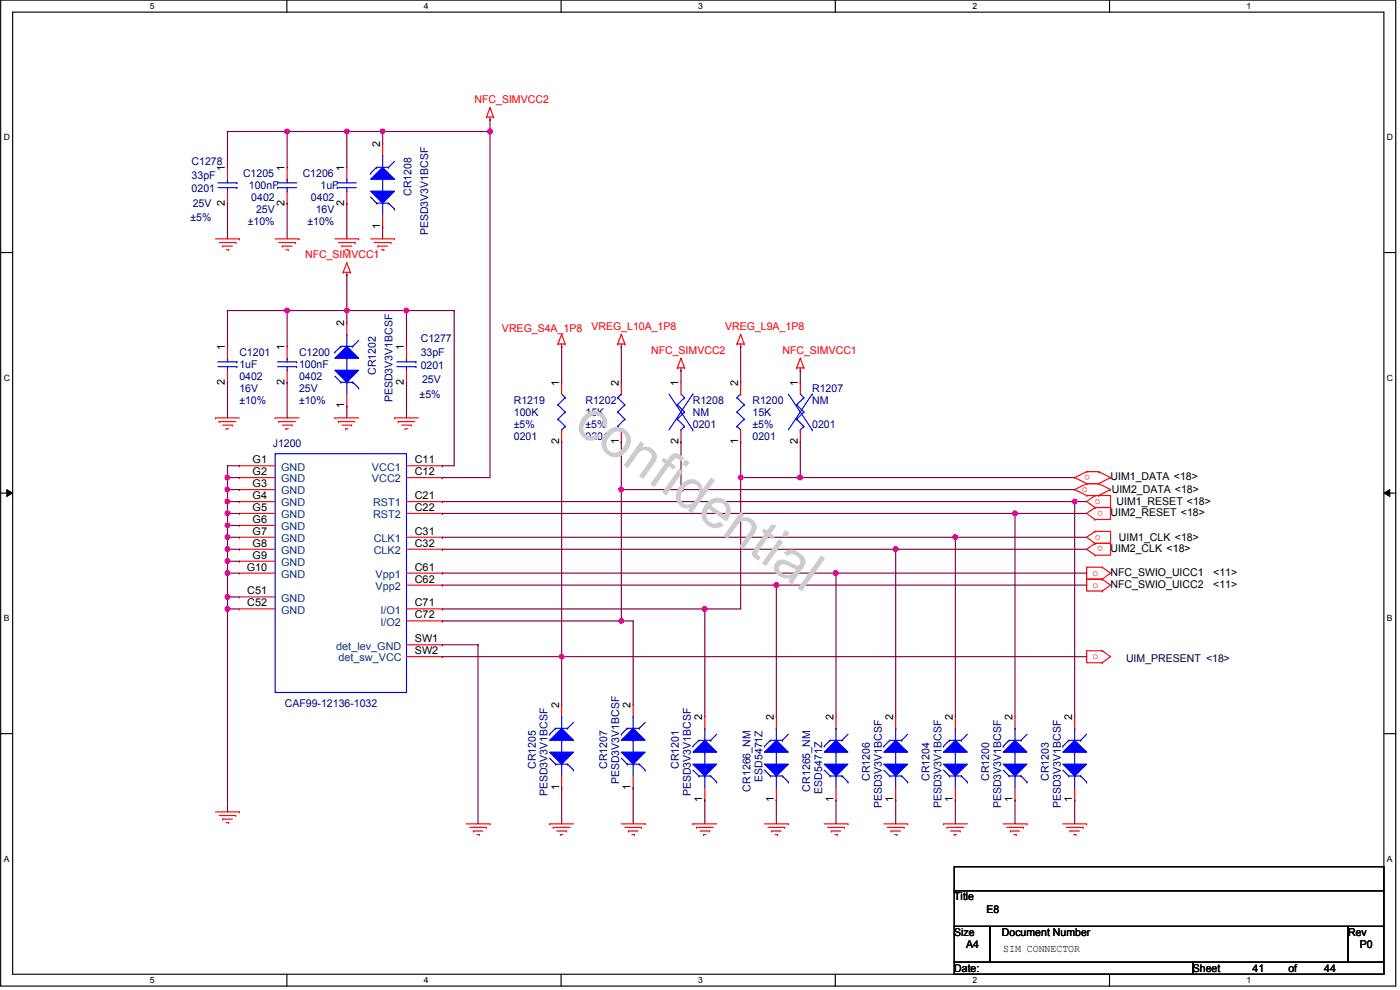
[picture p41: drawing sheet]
<svg xmlns="http://www.w3.org/2000/svg" width="420mm" height="297mm" viewBox="0 0 420 297" stroke-linecap="round" stroke-linejoin="round" font-family="sans-serif">
<defs><g id="words">
<text font-size="16.9" fill="#ccc" x="171.7" y="128.6" transform="rotate(35 171.7 128.6)">confidential</text>
<g font-size="3.2" fill="#f00">
<text x="142.4" y="30.9">NFC_SIMVCC2</text>
<text x="91.6" y="77.4">NFC_SIMVCC1</text>
<text x="150.7" y="99.7">VREG_S4A_1P8</text>
<text x="177.5" y="98.9">VREG_L10A_1P8</text>
<text x="217.6" y="98.9">VREG_L9A_1P8</text>
<text x="195.4" y="106.1">NFC_SIMVCC2</text>
<text x="234.8" y="106.1">NFC_SIMVCC1</text>
<text x="327.2" y="142.5" transform="rotate(180 327.2 142.5)">o</text>
<text x="324.7" y="147.7">o</text>
<text x="328.6" y="151.2">o</text>
<text x="331.1" y="153.2" transform="rotate(180 331.1 153.2)">o</text>
<text x="328.6" y="162">o</text>
<text x="331.1" y="163.9" transform="rotate(180 331.1 163.9)">o</text>
<text x="327.9" y="172.7">o</text>
<text x="327.9" y="176.3">o</text>
<text x="327.9" y="197.8">o</text>
</g>
<g font-size="3.2">
<text x="114.1" y="44.1" transform="rotate(-90 114.1 44.1)">2</text>
<text x="67.5" y="51.3" transform="rotate(-90 67.5 51.3)">1</text>
<text x="85.4" y="51.3" transform="rotate(-90 85.4 51.3)">1</text>
<text x="103.3" y="51.3" transform="rotate(-90 103.3 51.3)">1</text>
<text x="67.5" y="61.7" transform="rotate(-90 67.5 61.7)">2</text>
<text x="85.4" y="61.7" transform="rotate(-90 85.4 61.7)">2</text>
<text x="103.3" y="61.7" transform="rotate(-90 103.3 61.7)">2</text>
<text x="114.1" y="68.8" transform="rotate(-90 114.1 68.8)">1</text>
<text x="103.3" y="97.8" transform="rotate(-90 103.3 97.8)">2</text>
<text x="67.5" y="105" transform="rotate(-90 67.5 105)">1</text>
<text x="85.4" y="105" transform="rotate(-90 85.4 105)">1</text>
<text x="121.2" y="105" transform="rotate(-90 121.2 105)">1</text>
<text x="67.5" y="115.4" transform="rotate(-90 67.5 115.4)">2</text>
<text x="85.4" y="115.4" transform="rotate(-90 85.4 115.4)">2</text>
<text x="121.2" y="115.4" transform="rotate(-90 121.2 115.4)">2</text>
<text x="167.8" y="115.7" transform="rotate(-90 167.8 115.7)">1</text>
<text x="185.7" y="115.7" transform="rotate(-90 185.7 115.7)">2</text>
<text x="203.6" y="115.7" transform="rotate(-90 203.6 115.7)">1</text>
<text x="221.5" y="115.7" transform="rotate(-90 221.5 115.7)">2</text>
<text x="239.4" y="115.7" transform="rotate(-90 239.4 115.7)">1</text>
<text x="103.3" y="122.6" transform="rotate(-90 103.3 122.6)">1</text>
<text x="167.8" y="133.3" transform="rotate(-90 167.8 133.3)">2</text>
<text x="185.7" y="133.3" transform="rotate(-90 185.7 133.3)">1</text>
<text x="203.6" y="133.3" transform="rotate(-90 203.6 133.3)">2</text>
<text x="221.5" y="133.3" transform="rotate(-90 221.5 133.3)">1</text>
<text x="239.4" y="133.3" transform="rotate(-90 239.4 133.3)">2</text>
<text x="75.8" y="139">G1</text>
<text x="75.8" y="142.5">G2</text>
<text x="124.5" y="142.5">C12</text>
<text x="124.5" y="139">C11</text>
<text x="75.8" y="146.1">G3</text>
<text x="75.8" y="149.7">G4</text>
<text x="124.5" y="149.7">C21</text>
<text x="333.3" y="144.1">UIM1_DATA &lt;18&gt;</text>
<text x="333.7" y="148">UIM2_DATA &lt;18&gt;</text>
<text x="75.8" y="153.3">G5</text>
<text x="124.5" y="153.3">C22</text>
<text x="333.3" y="154.8">UIM2_RESET &lt;18&gt;</text>
<text x="335.1" y="151.6">UIM1_RESET &lt;18&gt;</text>
<text x="75.8" y="156.9">G6</text>
<text x="75.8" y="160.4">G7</text>
<text x="124.5" y="160.4">C31</text>
<text x="75.8" y="164">G8</text>
<text x="75.8" y="167.6">G9</text>
<text x="124.5" y="164">C32</text>
<text x="333.3" y="165.5">UIM2_CLK &lt;18&gt;</text>
<text x="335.8" y="162.3">UIM1_CLK &lt;18&gt;</text>
<text x="74" y="171.2">G10</text>
<text x="124.5" y="171.2">C61</text>
<text x="333.3" y="172.7">NFC_SWIO_UICC1</text>
<text x="364.1" y="172.7">&lt;11&gt;</text>
<text x="74.2" y="178.4">C51</text>
<text x="124.5" y="174.8">C62</text>
<text x="333.3" y="176.3">NFC_SWIO_UICC2</text>
<text x="364.1" y="176.3">&lt;11&gt;</text>
<text x="74.2" y="181.9">C52</text>
<text x="124.5" y="181.9">C71</text>
<text x="124.5" y="185.5">C72</text>
<text x="124.5" y="192.7">SW1</text>
<text x="124.5" y="196.3">SW2</text>
<text x="167.8" y="212.4" transform="rotate(-90 167.8 212.4)">2</text>
<text x="189.3" y="212.4" transform="rotate(-90 189.3 212.4)">2</text>
<text x="210.8" y="216" transform="rotate(-90 210.8 216)">2</text>
<text x="232.2" y="216" transform="rotate(-90 232.2 216)">2</text>
<text x="250.1" y="216" transform="rotate(-90 250.1 216)">2</text>
<text x="268" y="216" transform="rotate(-90 268 216)">2</text>
<text x="286" y="216" transform="rotate(-90 286 216)">2</text>
<text x="303.9" y="216" transform="rotate(-90 303.9 216)">2</text>
<text x="321.8" y="216" transform="rotate(-90 321.8 216)">2</text>
<text x="167.8" y="237.2" transform="rotate(-90 167.8 237.2)">1</text>
<text x="189.3" y="237.2" transform="rotate(-90 189.3 237.2)">1</text>
<text x="210.8" y="240.7" transform="rotate(-90 210.8 240.7)">1</text>
<text x="232.2" y="240.7" transform="rotate(-90 232.2 240.7)">1</text>
<text x="250.1" y="240.7" transform="rotate(-90 250.1 240.7)">1</text>
<text x="268" y="240.7" transform="rotate(-90 268 240.7)">1</text>
<text x="286" y="240.7" transform="rotate(-90 286 240.7)">1</text>
<text x="303.9" y="240.7" transform="rotate(-90 303.9 240.7)">1</text>
<text x="321.8" y="240.7" transform="rotate(-90 321.8 240.7)">1</text>
<text x="286.4" y="270.1">Title</text>
<text x="296" y="274.1">E8</text>
<text x="286.4" y="280.8">Size</text>
<text x="300.7" y="280.8">Document Number</text>
<text x="404.6" y="280.8">Rev</text>
<text x="290" y="284.4">A4</text>
<text x="301.1" y="285.5">SIM CONNECTOR</text>
<text x="408.1" y="284.4">P0</text>
<text x="286.4" y="291.6">Date:</text>
<text x="358" y="291.6">Sheet</text>
<text x="375.9" y="291.6">41</text>
<text x="386.7" y="291.6">of</text>
<text x="397.4" y="291.6">44</text>
</g>
<g font-size="3.2" fill="#000080">
<text x="57.5" y="49.5">C1278</text>
<text x="57.5" y="53.8">33pF</text>
<text x="72.9" y="53.1">C1205</text>
<text x="90.8" y="53.1">C1206</text>
<text x="57.5" y="57.7">0201</text>
<text x="74.7" y="56.6">100nF</text>
<text x="96.2" y="56.6">1uF</text>
<text x="123.5" y="58.8" transform="rotate(-90 123.5 58.8)">CR1208</text>
<text x="57.9" y="62">25V</text>
<text x="75.4" y="60.2">0402</text>
<text x="76.9" y="63.8">25V</text>
<text x="93.3" y="60.2">0402</text>
<text x="94.8" y="63.8">16V</text>
<text x="57.2" y="66.3">±5%</text>
<text x="74.4" y="67.4">±10%</text>
<text x="92.3" y="67.4">±10%</text>
<text x="128.5" y="70.6" transform="rotate(-90 128.5 70.6)">PESD3V3V1BCSF</text>
<text x="71.8" y="106.8">C1201</text>
<text x="89.7" y="106.8">C1200</text>
<text x="126.3" y="102.5">C1277</text>
<text x="126.3" y="106.8">33pF</text>
<text x="71.8" y="110.4">1uF</text>
<text x="71.8" y="114">0402</text>
<text x="89.7" y="110.4">100nF</text>
<text x="89.7" y="114">0402</text>
<text x="112.8" y="112.5" transform="rotate(-90 112.8 112.5)">CR1202</text>
<text x="126.3" y="110.7">0201</text>
<text x="71.8" y="117.6">16V</text>
<text x="89.7" y="117.6">25V</text>
<text x="125.9" y="119.3">±5%</text>
<text x="126.6" y="115">25V</text>
<text x="243.7" y="117.6">R1207</text>
<text x="71.8" y="121.1">±10%</text>
<text x="89.7" y="121.1">±10%</text>
<text x="117.8" y="120.7" transform="rotate(-90 117.8 120.7)">PESD3V3V1BCSF</text>
<text x="154.2" y="121.1">R1219</text>
<text x="154.2" y="124.7">100K</text>
<text x="175.7" y="121.1">R1202</text>
<text x="175.7" y="124.7">15K</text>
<text x="207.9" y="121.1">R1208</text>
<text x="207.9" y="124.7">NM</text>
<text x="225.8" y="121.1">R1200</text>
<text x="225.8" y="124.7">15K</text>
<text x="243.7" y="121.1">NM</text>
<text x="154.2" y="128.3">±5%</text>
<text x="154.2" y="131.9">0201</text>
<text x="175.7" y="128.3">±5%</text>
<text x="175.7" y="131.9">0201</text>
<text x="207.9" y="128.3">0201</text>
<text x="225.8" y="128.3">±5%</text>
<text x="225.8" y="131.9">0201</text>
<text x="243.7" y="128.3">0201</text>
<text x="81.9" y="134">J1200</text>
<text x="85.5" y="212.1">CAF99-12136-1032</text>
<text x="160.8" y="230.7" transform="rotate(-90 160.8 230.7)">CR1205</text>
<text x="182.2" y="230.7" transform="rotate(-90 182.2 230.7)">CR1207</text>
<text x="203.7" y="230.7" transform="rotate(-90 203.7 230.7)">CR1201</text>
<text x="164.3" y="238.9" transform="rotate(-90 164.3 238.9)">PESD3V3V1BCSF</text>
<text x="185.8" y="235.4" transform="rotate(-90 185.8 235.4)">PESD3V3V1BCSF</text>
<text x="207.3" y="238.9" transform="rotate(-90 207.3 238.9)">PESD3V3V1BCSF</text>
<text x="225.2" y="237.5" transform="rotate(-90 225.2 237.5)">CR1266_NM</text>
<text x="228.8" y="234.7" transform="rotate(-90 228.8 234.7)">ESD5471Z</text>
<text x="243.2" y="237.5" transform="rotate(-90 243.2 237.5)">CR1265_NM</text>
<text x="246.7" y="238.2" transform="rotate(-90 246.7 238.2)">ESD5471Z</text>
<text x="261.1" y="234.3" transform="rotate(-90 261.1 234.3)">CR1206</text>
<text x="279" y="234.3" transform="rotate(-90 279 234.3)">CR1204</text>
<text x="296.9" y="234.3" transform="rotate(-90 296.9 234.3)">CR1200</text>
<text x="314.8" y="234.3" transform="rotate(-90 314.8 234.3)">CR1203</text>
<text x="264.6" y="242.5" transform="rotate(-90 264.6 242.5)">PESD3V3V1BCSF</text>
<text x="282.5" y="242.5" transform="rotate(-90 282.5 242.5)">PESD3V3V1BCSF</text>
<text x="300.4" y="242.5" transform="rotate(-90 300.4 242.5)">PESD3V3V1BCSF</text>
<text x="318.3" y="242.5" transform="rotate(-90 318.3 242.5)">PESD3V3V1BCSF</text>
</g>
<g font-size="3.2" fill="#004080">
<text x="84.4" y="141.2">GND</text>
<text x="111.6" y="141.2">VCC1</text>
<text x="84.4" y="144.7">GND</text>
<text x="84.4" y="148.3">GND</text>
<text x="111.6" y="144.7">VCC2</text>
<text x="84.4" y="151.9">GND</text>
<text x="84.4" y="155.5">GND</text>
<text x="112" y="151.9">RST1</text>
<text x="112" y="155.5">RST2</text>
<text x="84.4" y="159.1">GND</text>
<text x="84.4" y="162.6">GND</text>
<text x="84.4" y="166.2">GND</text>
<text x="112.2" y="162.6">CLK1</text>
<text x="112.2" y="166.2">CLK2</text>
<text x="84.4" y="169.8">GND</text>
<text x="84.4" y="173.4">GND</text>
<text x="112.7" y="173.4">Vpp1</text>
<text x="112.7" y="177">Vpp2</text>
<text x="84.4" y="180.6">GND</text>
<text x="84.4" y="184.1">GND</text>
<text x="114.2" y="184.1">I/O1</text>
<text x="114.2" y="187.7">I/O2</text>
<text x="100.9" y="194.9">det_lev_GND</text>
<text x="101.5" y="198.5">det_sw_VCC</text>
</g>
<text font-size="3.2" fill="#000040" x="337.9" y="198.5">UIM_PRESENT &lt;18&gt;</text>
<g font-size="2.6">
<text x="44.9" y="2.8">5</text>
<text x="127.2" y="2.8">4</text>
<text x="209.5" y="2.8">3</text>
<text x="291.8" y="2.8">2</text>
<text x="374.1" y="2.8">1</text>
<text x="1.1" y="42">D</text>
<text x="416.3" y="42">D</text>
<text x="1.1" y="114.2">C</text>
<text x="416.3" y="114.2">C</text>
<text x="1.1" y="186.4">B</text>
<text x="416.3" y="186.4">B</text>
<text x="1.1" y="258.5">A</text>
<text x="416.3" y="258.5">A</text>
<text x="44.9" y="295">5</text>
<text x="127.2" y="295">4</text>
<text x="209.5" y="295">3</text>
<text x="291.8" y="295">2</text>
<text x="374.1" y="295">1</text>
</g>
</g></defs>
<path d="M.2 0h418.7v295.9h-418.7zM3.8 3.6h411.5v288.7h-411.5z" fill="none" stroke="#000" stroke-width=".34"/>
<g fill="#fff">
<path d="M44.9 .4h1.5v2.9h-1.5z"/>
<path d="M44.9 292.7h1.5v2.9h-1.5z"/>
</g>
<path d="M86.1 0v3.6M86.1 292.3v3.6" fill="none" stroke="#000" stroke-width=".34"/>
<g fill="#fff">
<path d="M127.2 .4h1.5v2.9h-1.5z"/>
<path d="M127.2 292.7h1.5v2.9h-1.5z"/>
</g>
<path d="M168.4 0v3.6M168.4 292.3v3.6" fill="none" stroke="#000" stroke-width=".34"/>
<g fill="#fff">
<path d="M209.5 .4h1.5v2.9h-1.5z"/>
<path d="M209.5 292.7h1.5v2.9h-1.5z"/>
</g>
<path d="M250.7 0v3.6M250.7 292.3v3.6" fill="none" stroke="#000" stroke-width=".34"/>
<g fill="#fff">
<path d="M291.8 .4h1.5v2.9h-1.5z"/>
<path d="M291.8 292.7h1.5v2.9h-1.5z"/>
</g>
<path d="M333 0v3.6M333 292.3v3.6" fill="none" stroke="#000" stroke-width=".34"/>
<g fill="#fff">
<path d="M374.1 .4h1.5v2.9h-1.5z"/>
<path d="M374.1 292.7h1.5v2.9h-1.5z"/>
<path d="M1.1 39.7h1.9v2.9h-1.9z"/>
<path d="M416.3 39.7h1.8v2.9h-1.8z"/>
<path d="M1.1 111.8h1.9v2.9h-1.9z"/>
<path d="M416.3 111.8h1.8v2.9h-1.8z"/>
</g>
<path d="M.2 75.8h3.6M415.3 75.8h3.6" fill="none" stroke="#000" stroke-width=".34"/>
<g fill="#fff">
<path d="M1.1 184h1.8v2.9h-1.8z"/>
<path d="M416.3 184h1.7v2.9h-1.7z"/>
</g>
<path d="M.2 148h3.6M415.3 148h3.6" fill="none" stroke="#000" stroke-width=".34"/>
<path d="M2 146.9l1.8 1.1-1.8 1zM415.3 148l1.8-1.1v2.1z" fill="#000"/>
<path d="M2 146.9l1.8 1.1-1.8 1zM415.3 148l1.8-1.1v2.1z" fill="none" stroke="#000" stroke-width=".3"/>
<g fill="#fff">
<path d="M1.1 256.2h1.8v2.9h-1.8z"/>
<path d="M416.3 256.2h1.7v2.9h-1.7z"/>
</g>
<path d="M.2 220.1h3.6M415.3 220.1h3.6" fill="none" stroke="#000" stroke-width=".34"/>
<path d="M165 247.2h7.1" fill="none" stroke="#f00" stroke-width=".34"/>
<circle cx="165" cy="247.2" r=".17" fill="#f00"/>
<path d="M166 248.2h5.1" fill="none" stroke="#f00" stroke-width=".34"/>
<circle cx="166" cy="248.2" r=".17" fill="#f00"/>
<path d="M167.1 249.3h2.9" fill="none" stroke="#f00" stroke-width=".34"/>
<circle cx="170" cy="249.3" r=".17" fill="#f00"/>
<path d="M168.2 250.4h.7" fill="none" stroke="#f00" stroke-width=".34"/>
<circle cx="168.2" cy="250.4" r=".17" fill="#f00"/>
<path d="M139.9 247.2h7.2" fill="none" stroke="#f00" stroke-width=".34"/>
<circle cx="147.1" cy="247.2" r=".17" fill="#f00"/>
<path d="M141 248.2h5" fill="none" stroke="#f00" stroke-width=".34"/>
<circle cx="146" cy="248.2" r=".17" fill="#f00"/>
<path d="M142.1 249.3h2.8" fill="none" stroke="#f00" stroke-width=".34"/>
<circle cx="142.1" cy="249.3" r=".17" fill="#f00"/>
<path d="M143.1 250.4h.7" fill="none" stroke="#f00" stroke-width=".34"/>
<circle cx="143.8" cy="250.4" r=".17" fill="#f00"/>
<path d="M319 247.2h7.1" fill="none" stroke="#f00" stroke-width=".34"/>
<circle cx="326.1" cy="247.2" r=".17" fill="#f00"/>
<path d="M320 248.2h5.1" fill="none" stroke="#f00" stroke-width=".34"/>
<circle cx="325.1" cy="248.2" r=".17" fill="#f00"/>
<path d="M321.1 249.3h2.9" fill="none" stroke="#f00" stroke-width=".34"/>
<circle cx="321.1" cy="249.3" r=".17" fill="#f00"/>
<path d="M322.2 250.4h.7" fill="none" stroke="#f00" stroke-width=".34"/>
<circle cx="322.9" cy="250.4" r=".17" fill="#f00"/>
<path d="M283.2 247.2h7.1" fill="none" stroke="#f00" stroke-width=".34"/>
<circle cx="283.2" cy="247.2" r=".17" fill="#f00"/>
<path d="M284.2 248.2h5.1" fill="none" stroke="#f00" stroke-width=".34"/>
<circle cx="284.2" cy="248.2" r=".17" fill="#f00"/>
<path d="M285.3 249.3h2.9" fill="none" stroke="#f00" stroke-width=".34"/>
<circle cx="288.2" cy="249.3" r=".17" fill="#f00"/>
<path d="M286.4 250.4h.7" fill="none" stroke="#f00" stroke-width=".34"/>
<circle cx="286.4" cy="250.4" r=".17" fill="#f00"/>
<path d="M221.2 103.2h2.1" fill="none" stroke="#f00" stroke-width=".34"/>
<circle cx="221.2" cy="103.2" r=".17" fill="#f00"/>
<path d="M222.3 103.2v.7" fill="none" stroke="#f00" stroke-width=".34"/>
<circle cx="222.3" cy="103.9" r=".17" fill="#f00"/>
<path d="M222.3 100.3l-1.1 2.9" fill="none" stroke="#f00" stroke-width=".34"/>
<circle cx="222.3" cy="100.3" r=".17" fill="#f00"/>
<path d="M222.3 100.3l1 2.9" fill="none" stroke="#f00" stroke-width=".34"/>
<circle cx="223.3" cy="103.2" r=".17" fill="#f00"/>
<path d="M100.5 125.4h7.1" fill="none" stroke="#f00" stroke-width=".34"/>
<circle cx="100.5" cy="125.4" r=".17" fill="#f00"/>
<path d="M101.6 126.5h5" fill="none" stroke="#f00" stroke-width=".34"/>
<circle cx="101.6" cy="126.5" r=".17" fill="#f00"/>
<path d="M102.6 127.6h2.9" fill="none" stroke="#f00" stroke-width=".34"/>
<circle cx="105.5" cy="127.6" r=".17" fill="#f00"/>
<path d="M103.7 128.7h.7" fill="none" stroke="#f00" stroke-width=".34"/>
<circle cx="103.7" cy="128.7" r=".17" fill="#f00"/>
<path d="M103 81.7h2.1" fill="none" stroke="#f00" stroke-width=".34"/>
<circle cx="105.1" cy="81.7" r=".17" fill="#f00"/>
<path d="M104.1 81.7v.7" fill="none" stroke="#f00" stroke-width=".34"/>
<circle cx="104.1" cy="82.4" r=".17" fill="#f00"/>
<path d="M104.1 78.9l1 2.8" fill="none" stroke="#f00" stroke-width=".34"/>
<circle cx="104.1" cy="78.9" r=".17" fill="#f00"/>
<path d="M104.1 78.9l-1.1 2.8" fill="none" stroke="#f00" stroke-width=".34"/>
<circle cx="103" cy="81.7" r=".17" fill="#f00"/>
<path d="M64.7 125.4h7.1" fill="none" stroke="#f00" stroke-width=".34"/>
<circle cx="64.7" cy="125.4" r=".17" fill="#f00"/>
<path d="M65.8 126.5h5" fill="none" stroke="#f00" stroke-width=".34"/>
<circle cx="65.8" cy="126.5" r=".17" fill="#f00"/>
<path d="M66.8 127.6h2.9" fill="none" stroke="#f00" stroke-width=".34"/>
<circle cx="69.7" cy="127.6" r=".17" fill="#f00"/>
<path d="M67.9 128.7h.7" fill="none" stroke="#f00" stroke-width=".34"/>
<circle cx="67.9" cy="128.7" r=".17" fill="#f00"/>
<path d="M82.6 125.4h7.1" fill="none" stroke="#f00" stroke-width=".34"/>
<circle cx="82.6" cy="125.4" r=".17" fill="#f00"/>
<path d="M83.7 126.5h5" fill="none" stroke="#f00" stroke-width=".34"/>
<circle cx="83.7" cy="126.5" r=".17" fill="#f00"/>
<path d="M84.7 127.6h2.9" fill="none" stroke="#f00" stroke-width=".34"/>
<circle cx="87.6" cy="127.6" r=".17" fill="#f00"/>
<path d="M85.8 128.7h.7" fill="none" stroke="#f00" stroke-width=".34"/>
<circle cx="85.8" cy="128.7" r=".17" fill="#f00"/>
<path d="M207.9 247.2h7.2" fill="none" stroke="#f00" stroke-width=".34"/>
<circle cx="207.9" cy="247.2" r=".17" fill="#f00"/>
<path d="M209 248.2h5" fill="none" stroke="#f00" stroke-width=".34"/>
<circle cx="209" cy="248.2" r=".17" fill="#f00"/>
<path d="M210.1 249.3h2.9" fill="none" stroke="#f00" stroke-width=".34"/>
<circle cx="213" cy="249.3" r=".17" fill="#f00"/>
<path d="M211.1 250.4h.8" fill="none" stroke="#f00" stroke-width=".34"/>
<circle cx="211.1" cy="250.4" r=".17" fill="#f00"/>
<path d="M111.2 71.7h7.2" fill="none" stroke="#f00" stroke-width=".34"/>
<circle cx="118.4" cy="71.7" r=".17" fill="#f00"/>
<path d="M112.3 72.8h5" fill="none" stroke="#f00" stroke-width=".34"/>
<circle cx="117.3" cy="72.8" r=".17" fill="#f00"/>
<path d="M113.4 73.8h2.8" fill="none" stroke="#f00" stroke-width=".34"/>
<circle cx="113.4" cy="73.8" r=".17" fill="#f00"/>
<path d="M114.5 74.9h.7" fill="none" stroke="#f00" stroke-width=".34"/>
<circle cx="115.2" cy="74.9" r=".17" fill="#f00"/>
<path d="M146 35.1h2.1" fill="none" stroke="#f00" stroke-width=".34"/>
<circle cx="146" cy="35.1" r=".17" fill="#f00"/>
<path d="M147.1 35.1v.8" fill="none" stroke="#f00" stroke-width=".34"/>
<circle cx="147.1" cy="35.9" r=".17" fill="#f00"/>
<path d="M147.1 32.3l-1.1 2.8" fill="none" stroke="#f00" stroke-width=".34"/>
<circle cx="147.1" cy="32.3" r=".17" fill="#f00"/>
<path d="M147.1 32.3l1 2.8" fill="none" stroke="#f00" stroke-width=".34"/>
<circle cx="148.1" cy="35.1" r=".17" fill="#f00"/>
<path d="M100.5 71.7h7.1" fill="none" stroke="#f00" stroke-width=".34"/>
<circle cx="107.6" cy="71.7" r=".17" fill="#f00"/>
<path d="M101.6 72.8h5" fill="none" stroke="#f00" stroke-width=".34"/>
<circle cx="106.6" cy="72.8" r=".17" fill="#f00"/>
<path d="M102.6 73.8h2.9" fill="none" stroke="#f00" stroke-width=".34"/>
<circle cx="102.6" cy="73.8" r=".17" fill="#f00"/>
<path d="M103.7 74.9h.7" fill="none" stroke="#f00" stroke-width=".34"/>
<circle cx="104.4" cy="74.9" r=".17" fill="#f00"/>
<path d="M82.6 71.7h7.1" fill="none" stroke="#f00" stroke-width=".34"/>
<circle cx="89.7" cy="71.7" r=".17" fill="#f00"/>
<path d="M83.7 72.8h5" fill="none" stroke="#f00" stroke-width=".34"/>
<circle cx="88.7" cy="72.8" r=".17" fill="#f00"/>
<path d="M84.7 73.8h2.9" fill="none" stroke="#f00" stroke-width=".34"/>
<circle cx="84.7" cy="73.8" r=".17" fill="#f00"/>
<path d="M85.8 74.9h.7" fill="none" stroke="#f00" stroke-width=".34"/>
<circle cx="86.5" cy="74.9" r=".17" fill="#f00"/>
<path d="M186.5 247.2h7.1" fill="none" stroke="#f00" stroke-width=".34"/>
<circle cx="193.6" cy="247.2" r=".17" fill="#f00"/>
<path d="M187.5 248.2h5" fill="none" stroke="#f00" stroke-width=".34"/>
<circle cx="192.5" cy="248.2" r=".17" fill="#f00"/>
<path d="M188.6 249.3h2.9" fill="none" stroke="#f00" stroke-width=".34"/>
<circle cx="188.6" cy="249.3" r=".17" fill="#f00"/>
<path d="M189.7 250.4h.7" fill="none" stroke="#f00" stroke-width=".34"/>
<circle cx="190.4" cy="250.4" r=".17" fill="#f00"/>
<path d="M265.2 247.2h7.2" fill="none" stroke="#f00" stroke-width=".34"/>
<circle cx="272.4" cy="247.2" r=".17" fill="#f00"/>
<path d="M266.3 248.2h5" fill="none" stroke="#f00" stroke-width=".34"/>
<circle cx="271.3" cy="248.2" r=".17" fill="#f00"/>
<path d="M267.4 249.3h2.8" fill="none" stroke="#f00" stroke-width=".34"/>
<circle cx="267.4" cy="249.3" r=".17" fill="#f00"/>
<path d="M268.5 250.4h.7" fill="none" stroke="#f00" stroke-width=".34"/>
<circle cx="269.2" cy="250.4" r=".17" fill="#f00"/>
<path d="M185.4 103.2h2.1" fill="none" stroke="#f00" stroke-width=".34"/>
<circle cx="187.5" cy="103.2" r=".17" fill="#f00"/>
<path d="M186.5 103.2v.7" fill="none" stroke="#f00" stroke-width=".34"/>
<circle cx="186.5" cy="103.9" r=".17" fill="#f00"/>
<path d="M186.5 100.3l1 2.9" fill="none" stroke="#f00" stroke-width=".34"/>
<circle cx="186.5" cy="100.3" r=".17" fill="#f00"/>
<path d="M186.5 100.3l-1.1 2.9" fill="none" stroke="#f00" stroke-width=".34"/>
<circle cx="185.4" cy="103.2" r=".17" fill="#f00"/>
<path d="M301.1 247.2h7.1" fill="none" stroke="#f00" stroke-width=".34"/>
<circle cx="308.2" cy="247.2" r=".17" fill="#f00"/>
<path d="M302.1 248.2h5.1" fill="none" stroke="#f00" stroke-width=".34"/>
<circle cx="307.2" cy="248.2" r=".17" fill="#f00"/>
<path d="M303.2 249.3h2.9" fill="none" stroke="#f00" stroke-width=".34"/>
<circle cx="303.2" cy="249.3" r=".17" fill="#f00"/>
<path d="M304.3 250.4h.7" fill="none" stroke="#f00" stroke-width=".34"/>
<circle cx="305" cy="250.4" r=".17" fill="#f00"/>
<path d="M239.1 110.4h2.1" fill="none" stroke="#f00" stroke-width=".34"/>
<circle cx="241.2" cy="110.4" r=".17" fill="#f00"/>
<path d="M240.2 110.4v.7" fill="none" stroke="#f00" stroke-width=".34"/>
<circle cx="240.2" cy="111.1" r=".17" fill="#f00"/>
<path d="M240.2 107.5l1 2.9" fill="none" stroke="#f00" stroke-width=".34"/>
<circle cx="240.2" cy="107.5" r=".17" fill="#f00"/>
<path d="M240.2 107.5l-1.1 2.9" fill="none" stroke="#f00" stroke-width=".34"/>
<circle cx="239.1" cy="110.4" r=".17" fill="#f00"/>
<path d="M203.3 110.4h2.1" fill="none" stroke="#f00" stroke-width=".34"/>
<circle cx="205.4" cy="110.4" r=".17" fill="#f00"/>
<path d="M204.4 110.4v.7" fill="none" stroke="#f00" stroke-width=".34"/>
<circle cx="204.4" cy="111.1" r=".17" fill="#f00"/>
<path d="M204.4 107.5l1 2.9" fill="none" stroke="#f00" stroke-width=".34"/>
<circle cx="204.4" cy="107.5" r=".17" fill="#f00"/>
<path d="M204.4 107.5l-1.1 2.9" fill="none" stroke="#f00" stroke-width=".34"/>
<circle cx="203.3" cy="110.4" r=".17" fill="#f00"/>
<path d="M64.7 243.6h7.1" fill="none" stroke="#f00" stroke-width=".34"/>
<circle cx="71.8" cy="243.6" r=".17" fill="#f00"/>
<path d="M65.8 244.7h5" fill="none" stroke="#f00" stroke-width=".34"/>
<circle cx="70.8" cy="244.7" r=".17" fill="#f00"/>
<path d="M66.8 245.7h2.9" fill="none" stroke="#f00" stroke-width=".34"/>
<circle cx="66.8" cy="245.7" r=".17" fill="#f00"/>
<path d="M67.9 246.8h.7" fill="none" stroke="#f00" stroke-width=".34"/>
<circle cx="68.6" cy="246.8" r=".17" fill="#f00"/>
<path d="M247.3 247.2h7.2" fill="none" stroke="#f00" stroke-width=".34"/>
<circle cx="254.5" cy="247.2" r=".17" fill="#f00"/>
<path d="M248.4 248.2h5" fill="none" stroke="#f00" stroke-width=".34"/>
<circle cx="253.4" cy="248.2" r=".17" fill="#f00"/>
<path d="M249.5 249.3h2.8" fill="none" stroke="#f00" stroke-width=".34"/>
<circle cx="249.5" cy="249.3" r=".17" fill="#f00"/>
<path d="M250.6 250.4h.7" fill="none" stroke="#f00" stroke-width=".34"/>
<circle cx="251.3" cy="250.4" r=".17" fill="#f00"/>
<path d="M229.4 247.2h7.2" fill="none" stroke="#f00" stroke-width=".34"/>
<circle cx="236.6" cy="247.2" r=".17" fill="#f00"/>
<path d="M230.5 248.2h5" fill="none" stroke="#f00" stroke-width=".34"/>
<circle cx="235.5" cy="248.2" r=".17" fill="#f00"/>
<path d="M231.6 249.3h2.8" fill="none" stroke="#f00" stroke-width=".34"/>
<circle cx="231.6" cy="249.3" r=".17" fill="#f00"/>
<path d="M232.7 250.4h.7" fill="none" stroke="#f00" stroke-width=".34"/>
<circle cx="233.4" cy="250.4" r=".17" fill="#f00"/>
<path d="M167.5 103.2h2.1" fill="none" stroke="#f00" stroke-width=".34"/>
<circle cx="167.5" cy="103.2" r=".17" fill="#f00"/>
<path d="M168.6 103.2v.7" fill="none" stroke="#f00" stroke-width=".34"/>
<circle cx="168.6" cy="103.9" r=".17" fill="#f00"/>
<path d="M168.6 100.3l-1.1 2.9" fill="none" stroke="#f00" stroke-width=".34"/>
<circle cx="168.6" cy="100.3" r=".17" fill="#f00"/>
<path d="M168.6 100.3l1 2.9" fill="none" stroke="#f00" stroke-width=".34"/>
<circle cx="169.6" cy="103.2" r=".17" fill="#f00"/>
<path d="M118.4 125.4h7.1" fill="none" stroke="#f00" stroke-width=".34"/>
<circle cx="118.4" cy="125.4" r=".17" fill="#f00"/>
<path d="M119.5 126.5h5" fill="none" stroke="#f00" stroke-width=".34"/>
<circle cx="119.5" cy="126.5" r=".17" fill="#f00"/>
<path d="M120.6 127.6h2.8" fill="none" stroke="#f00" stroke-width=".34"/>
<circle cx="123.4" cy="127.6" r=".17" fill="#f00"/>
<path d="M121.6 128.7h.7" fill="none" stroke="#f00" stroke-width=".34"/>
<circle cx="121.6" cy="128.7" r=".17" fill="#f00"/>
<path d="M64.7 71.7h7.1" fill="none" stroke="#f00" stroke-width=".34"/>
<circle cx="71.8" cy="71.7" r=".17" fill="#f00"/>
<path d="M65.8 72.8h5" fill="none" stroke="#f00" stroke-width=".34"/>
<circle cx="70.8" cy="72.8" r=".17" fill="#f00"/>
<path d="M66.8 73.8h2.9" fill="none" stroke="#f00" stroke-width=".34"/>
<circle cx="66.8" cy="73.8" r=".17" fill="#f00"/>
<path d="M67.9 74.9h.7" fill="none" stroke="#f00" stroke-width=".34"/>
<circle cx="68.6" cy="74.9" r=".17" fill="#f00"/>
<path d="M328.6 148.7l-2.5 1.8" fill="none" stroke="#f00" stroke-width=".34"/>
<circle cx="328.6" cy="148.7" r=".17" fill="#f00"/>
<path d="M326.1 150.5l2.5 1.8" fill="none" stroke="#f00" stroke-width=".34"/>
<circle cx="328.6" cy="152.3" r=".17" fill="#f00"/>
<path d="M328.6 148.7h4.7v3.6h-4.7M328.6 159.4l-2.5 1.8" fill="none" stroke="#f00" stroke-width=".34"/>
<circle cx="328.6" cy="159.4" r=".17" fill="#f00"/>
<path d="M326.1 161.2l2.5 1.8" fill="none" stroke="#f00" stroke-width=".34"/>
<circle cx="328.6" cy="163" r=".17" fill="#f00"/>
<path d="M328.6 159.4h4.7v3.6h-4.7M333.3 143.3l-3.6 1.8" fill="none" stroke="#f00" stroke-width=".34"/>
<circle cx="329.7" cy="145.1" r=".17" fill="#f00"/>
<path d="M326.1 145.1h3.6" fill="none" stroke="#f00" stroke-width=".34"/>
<circle cx="326.1" cy="145.1" r=".17" fill="#f00"/>
<path d="M322.5 143.3l3.6 1.8" fill="none" stroke="#f00" stroke-width=".34"/>
<circle cx="322.5" cy="143.3" r=".17" fill="#f00"/>
<path d="M326.1 141.5l-3.6 1.8" fill="none" stroke="#f00" stroke-width=".34"/>
<circle cx="326.1" cy="141.5" r=".17" fill="#f00"/>
<path d="M326.1 141.5h3.6" fill="none" stroke="#f00" stroke-width=".34"/>
<circle cx="329.7" cy="141.5" r=".17" fill="#f00"/>
<path d="M329.7 141.5l3.6 1.8" fill="none" stroke="#f00" stroke-width=".34"/>
<circle cx="333.3" cy="143.3" r=".17" fill="#f00"/>
<path d="M326.1 154.1l2.5 1.8" fill="none" stroke="#f00" stroke-width=".34"/>
<circle cx="328.6" cy="155.9" r=".17" fill="#f00"/>
<path d="M328.6 152.3l-2.5 1.8" fill="none" stroke="#f00" stroke-width=".34"/>
<circle cx="328.6" cy="152.3" r=".17" fill="#f00"/>
<path d="M328.6 152.3h4.7v3.6h-4.7M326.1 164.8l2.5 1.8" fill="none" stroke="#f00" stroke-width=".34"/>
<circle cx="328.6" cy="166.6" r=".17" fill="#f00"/>
<path d="M328.6 163l-2.5 1.8" fill="none" stroke="#f00" stroke-width=".34"/>
<circle cx="328.6" cy="163" r=".17" fill="#f00"/>
<path d="M329.7 145.1l3.6 1.8M328.6 163h4.7v3.6h-4.7" fill="none" stroke="#f00" stroke-width=".34"/>
<circle cx="329.7" cy="145.1" r=".17" fill="#f00"/>
<path d="M326.1 145.1h3.6" fill="none" stroke="#f00" stroke-width=".34"/>
<circle cx="326.1" cy="145.1" r=".17" fill="#f00"/>
<path d="M326.1 145.1l-3.6 1.8" fill="none" stroke="#f00" stroke-width=".34"/>
<circle cx="322.5" cy="146.9" r=".17" fill="#f00"/>
<path d="M322.5 146.9l3.6 1.8" fill="none" stroke="#f00" stroke-width=".34"/>
<circle cx="326.1" cy="148.7" r=".17" fill="#f00"/>
<path d="M326.1 148.7h3.6" fill="none" stroke="#f00" stroke-width=".34"/>
<circle cx="329.7" cy="148.7" r=".17" fill="#f00"/>
<path d="M333.3 146.9l-3.6 1.8" fill="none" stroke="#f00" stroke-width=".34"/>
<circle cx="333.3" cy="146.9" r=".17" fill="#f00"/>
<path d="M330.8 195.2l2.5 1.8" fill="none" stroke="#f00" stroke-width=".34"/>
<circle cx="330.8" cy="195.2" r=".17" fill="#f00"/>
<path d="M333.3 197l-2.5 1.8" fill="none" stroke="#f00" stroke-width=".34"/>
<circle cx="330.8" cy="198.8" r=".17" fill="#f00"/>
<path d="M330.8 170.2l2.5 1.8M330.8 195.2h-4.7v3.6h4.7" fill="none" stroke="#f00" stroke-width=".34"/>
<circle cx="330.8" cy="170.2" r=".17" fill="#f00"/>
<path d="M333.3 172l-2.5 1.8" fill="none" stroke="#f00" stroke-width=".34"/>
<circle cx="330.8" cy="173.8" r=".17" fill="#f00"/>
<path d="M330.8 170.2h-4.7v3.6h4.7l2.5 1.8" fill="none" stroke="#f00" stroke-width=".34"/>
<circle cx="330.8" cy="173.8" r=".17" fill="#f00"/>
<path d="M333.3 175.6l-2.5 1.7" fill="none" stroke="#f00" stroke-width=".34"/>
<circle cx="330.8" cy="177.3" r=".17" fill="#f00"/>
<path d="M330.8 173.8h-4.7v3.5h4.7" fill="none" stroke="#f00" stroke-width=".34"/>
<path d="M286.4 260.1h128.9v7.2h-128.9zM286.4 267.3h128.9v10.7h-128.9zM286.4 278h10.7v10.7h-10.7zM297.1 278h107.5v10.7h-107.5zM404.6 278h10.7v10.7h-10.7zM286.4 288.7h71.6v3.6h-71.6zM358 288.7h57.3v3.6h-57.3z" fill="none" stroke="#000" stroke-width=".34"/>
<path d="M283.2 229.3h7.1l-3.6 3.5z" fill="#00f"/>
<path d="M283.2 229.3h7.1l-3.6 3.5zM286.7 232.8v3.6" fill="none" stroke="#00f" stroke-width=".34"/>
<circle cx="286.7" cy="232.8" r=".17" fill="#00f"/>
<path d="M286.7 225.7v3.6" fill="none" stroke="#00f" stroke-width=".34"/>
<circle cx="286.7" cy="225.7" r=".17" fill="#00f"/>
<path d="M283.2 231.1l1.7 1.7" fill="none" stroke="#00f" stroke-width=".34"/>
<circle cx="284.9" cy="232.8" r=".17" fill="#00f"/>
<path d="M284.9 232.8h3.6" fill="none" stroke="#00f" stroke-width=".34"/>
<circle cx="288.5" cy="232.8" r=".17" fill="#00f"/>
<path d="M288.5 232.8l1.8 1.9" fill="none" stroke="#00f" stroke-width=".34"/>
<circle cx="290.3" cy="234.7" r=".17" fill="#00f"/>
<path d="M283.2 225.7l3.5-3.6 3.6 3.6z" fill="#00f"/>
<path d="M283.2 225.7l3.5-3.6 3.6 3.6zM290.3 220.3l-1.8 1.8" fill="none" stroke="#00f" stroke-width=".34"/>
<circle cx="288.5" cy="222.1" r=".17" fill="#00f"/>
<path d="M284.9 222.1h3.6" fill="none" stroke="#00f" stroke-width=".34"/>
<circle cx="284.9" cy="222.1" r=".17" fill="#00f"/>
<path d="M284.9 222.1l-1.7 1.8" fill="none" stroke="#00f" stroke-width=".34"/>
<circle cx="283.2" cy="223.9" r=".17" fill="#00f"/>
<path d="M286.7 218.5v3.6" fill="none" stroke="#00f" stroke-width=".34"/>
<circle cx="286.7" cy="218.5" r=".17" fill="#00f"/>
<path d="M286.7 236.4v3.6" fill="none" stroke="#f00" stroke-width=".34"/>
<circle cx="286.7" cy="240" r=".17" fill="#f00"/>
<path d="M286.7 214.9v3.6" fill="none" stroke="#f00" stroke-width=".34"/>
<circle cx="286.7" cy="214.9" r=".17" fill="#f00"/>
<path d="M65.4 54.9h5.7" fill="none" stroke="#00f" stroke-width=".34"/>
<circle cx="71.1" cy="54.9" r=".17" fill="#00f"/>
<path d="M65.4 56.3h5.7" fill="none" stroke="#00f" stroke-width=".34"/>
<circle cx="71.1" cy="56.3" r=".17" fill="#00f"/>
<path d="M68.3 53.8v1.1" fill="none" stroke="#00f" stroke-width=".34"/>
<circle cx="68.3" cy="53.8" r=".17" fill="#00f"/>
<path d="M68.3 56.3v1.1" fill="none" stroke="#00f" stroke-width=".34"/>
<circle cx="68.3" cy="57.4" r=".17" fill="#00f"/>
<path d="M68.3 50.2v3.6" fill="none" stroke="#f00" stroke-width=".34"/>
<circle cx="68.3" cy="50.2" r=".17" fill="#f00"/>
<path d="M68.3 57.4v3.6" fill="none" stroke="#f00" stroke-width=".34"/>
<circle cx="68.3" cy="61" r=".17" fill="#f00"/>
<path d="M207.9 229.3h7.2l-3.6 3.5z" fill="#00f"/>
<path d="M207.9 229.3h7.2l-3.6 3.5zM211.5 232.8v3.6" fill="none" stroke="#00f" stroke-width=".34"/>
<circle cx="211.5" cy="232.8" r=".17" fill="#00f"/>
<path d="M211.5 225.7v3.6" fill="none" stroke="#00f" stroke-width=".34"/>
<circle cx="211.5" cy="225.7" r=".17" fill="#00f"/>
<path d="M207.9 231.1l1.9 1.7" fill="none" stroke="#00f" stroke-width=".34"/>
<circle cx="209.8" cy="232.8" r=".17" fill="#00f"/>
<path d="M209.8 232.8h3.5" fill="none" stroke="#00f" stroke-width=".34"/>
<circle cx="213.3" cy="232.8" r=".17" fill="#00f"/>
<path d="M213.3 232.8l1.8 1.9" fill="none" stroke="#00f" stroke-width=".34"/>
<circle cx="215.1" cy="234.7" r=".17" fill="#00f"/>
<path d="M207.9 225.7l3.6-3.6 3.6 3.6z" fill="#00f"/>
<path d="M207.9 225.7l3.6-3.6 3.6 3.6zM215.1 220.3l-1.8 1.8" fill="none" stroke="#00f" stroke-width=".34"/>
<circle cx="213.3" cy="222.1" r=".17" fill="#00f"/>
<path d="M209.8 222.1h3.5" fill="none" stroke="#00f" stroke-width=".34"/>
<circle cx="209.8" cy="222.1" r=".17" fill="#00f"/>
<path d="M209.8 222.1l-1.9 1.8" fill="none" stroke="#00f" stroke-width=".34"/>
<circle cx="207.9" cy="223.9" r=".17" fill="#00f"/>
<path d="M211.5 218.5v3.6" fill="none" stroke="#00f" stroke-width=".34"/>
<circle cx="211.5" cy="218.5" r=".17" fill="#00f"/>
<path d="M211.5 236.4v3.6" fill="none" stroke="#f00" stroke-width=".34"/>
<circle cx="211.5" cy="240" r=".17" fill="#f00"/>
<path d="M211.5 214.9v3.6" fill="none" stroke="#f00" stroke-width=".34"/>
<circle cx="211.5" cy="214.9" r=".17" fill="#f00"/>
<path d="M82.6 136.1h39.4v71.7h-39.4z" fill="none" stroke="#00f" stroke-width=".34"/>
<path d="M71.8 139.7h10.8" fill="none" stroke="#f00" stroke-width=".34"/>
<circle cx="71.8" cy="139.7" r=".17" fill="#f00"/>
<path d="M71.8 143.3h10.8" fill="none" stroke="#f00" stroke-width=".34"/>
<circle cx="71.8" cy="143.3" r=".17" fill="#f00"/>
<path d="M71.8 146.9h10.8" fill="none" stroke="#f00" stroke-width=".34"/>
<circle cx="71.8" cy="146.9" r=".17" fill="#f00"/>
<path d="M71.8 150.5h10.8" fill="none" stroke="#f00" stroke-width=".34"/>
<circle cx="71.8" cy="150.5" r=".17" fill="#f00"/>
<path d="M71.8 154.1h10.8" fill="none" stroke="#f00" stroke-width=".34"/>
<circle cx="71.8" cy="154.1" r=".17" fill="#f00"/>
<path d="M71.8 157.6h10.8" fill="none" stroke="#f00" stroke-width=".34"/>
<circle cx="71.8" cy="157.6" r=".17" fill="#f00"/>
<path d="M71.8 161.2h10.8" fill="none" stroke="#f00" stroke-width=".34"/>
<circle cx="71.8" cy="161.2" r=".17" fill="#f00"/>
<path d="M71.8 164.8h10.8" fill="none" stroke="#f00" stroke-width=".34"/>
<circle cx="71.8" cy="164.8" r=".17" fill="#f00"/>
<path d="M71.8 168.4h10.8" fill="none" stroke="#f00" stroke-width=".34"/>
<circle cx="71.8" cy="168.4" r=".17" fill="#f00"/>
<path d="M71.8 172h10.8" fill="none" stroke="#f00" stroke-width=".34"/>
<circle cx="71.8" cy="172" r=".17" fill="#f00"/>
<path d="M122 193.5h10.7" fill="none" stroke="#f00" stroke-width=".34"/>
<circle cx="132.7" cy="193.5" r=".17" fill="#f00"/>
<path d="M122 197h10.7" fill="none" stroke="#f00" stroke-width=".34"/>
<circle cx="132.7" cy="197" r=".17" fill="#f00"/>
<path d="M122 143.3h10.7" fill="none" stroke="#f00" stroke-width=".34"/>
<circle cx="132.7" cy="143.3" r=".17" fill="#f00"/>
<path d="M122 139.7h10.7" fill="none" stroke="#f00" stroke-width=".34"/>
<circle cx="132.7" cy="139.7" r=".17" fill="#f00"/>
<path d="M122 150.5h10.7" fill="none" stroke="#f00" stroke-width=".34"/>
<circle cx="132.7" cy="150.5" r=".17" fill="#f00"/>
<path d="M122 154.1h10.7" fill="none" stroke="#f00" stroke-width=".34"/>
<circle cx="132.7" cy="154.1" r=".17" fill="#f00"/>
<path d="M122 161.2h10.7" fill="none" stroke="#f00" stroke-width=".34"/>
<circle cx="132.7" cy="161.2" r=".17" fill="#f00"/>
<path d="M122 164.8h10.7" fill="none" stroke="#f00" stroke-width=".34"/>
<circle cx="132.7" cy="164.8" r=".17" fill="#f00"/>
<path d="M71.8 179.1h10.8" fill="none" stroke="#f00" stroke-width=".34"/>
<circle cx="71.8" cy="179.1" r=".17" fill="#f00"/>
<path d="M71.8 182.7h10.8" fill="none" stroke="#f00" stroke-width=".34"/>
<circle cx="71.8" cy="182.7" r=".17" fill="#f00"/>
<path d="M122 172h10.7" fill="none" stroke="#f00" stroke-width=".34"/>
<circle cx="132.7" cy="172" r=".17" fill="#f00"/>
<path d="M122 175.6h10.7" fill="none" stroke="#f00" stroke-width=".34"/>
<circle cx="132.7" cy="175.6" r=".17" fill="#f00"/>
<path d="M122 182.7h10.7" fill="none" stroke="#f00" stroke-width=".34"/>
<circle cx="132.7" cy="182.7" r=".17" fill="#f00"/>
<path d="M122 186.3h10.7" fill="none" stroke="#f00" stroke-width=".34"/>
<circle cx="132.7" cy="186.3" r=".17" fill="#f00"/>
<path d="M168.6 118.2l1 1.1" fill="none" stroke="#00f" stroke-width=".34"/>
<circle cx="169.6" cy="119.3" r=".17" fill="#00f"/>
<path d="M169.6 119.3l-2.1 2.2" fill="none" stroke="#00f" stroke-width=".34"/>
<circle cx="167.5" cy="121.5" r=".17" fill="#00f"/>
<path d="M167.5 121.5l2.1 2.1" fill="none" stroke="#00f" stroke-width=".34"/>
<circle cx="169.6" cy="123.6" r=".17" fill="#00f"/>
<path d="M169.6 123.6l-2.1 2.2" fill="none" stroke="#00f" stroke-width=".34"/>
<circle cx="167.5" cy="125.8" r=".17" fill="#00f"/>
<path d="M167.5 125.8l2.1 2.1" fill="none" stroke="#00f" stroke-width=".34"/>
<circle cx="169.6" cy="127.9" r=".17" fill="#00f"/>
<path d="M169.6 127.9l-1 1.1" fill="none" stroke="#00f" stroke-width=".34"/>
<circle cx="168.6" cy="129" r=".17" fill="#00f"/>
<path d="M168.6 114.7v3.5" fill="none" stroke="#f00" stroke-width=".34"/>
<circle cx="168.6" cy="114.7" r=".17" fill="#f00"/>
<path d="M168.6 129v3.6" fill="none" stroke="#f00" stroke-width=".34"/>
<circle cx="168.6" cy="132.6" r=".17" fill="#f00"/>
<path d="M186.5 225.7h7.1l-3.6 3.6z" fill="#00f"/>
<path d="M186.5 225.7h7.1l-3.6 3.6zM190 229.3v3.5" fill="none" stroke="#00f" stroke-width=".34"/>
<circle cx="190" cy="229.3" r=".17" fill="#00f"/>
<path d="M190 222.1v3.6" fill="none" stroke="#00f" stroke-width=".34"/>
<circle cx="190" cy="222.1" r=".17" fill="#00f"/>
<path d="M186.5 227.5l1.7 1.8" fill="none" stroke="#00f" stroke-width=".34"/>
<circle cx="188.2" cy="229.3" r=".17" fill="#00f"/>
<path d="M188.2 229.3h3.6" fill="none" stroke="#00f" stroke-width=".34"/>
<circle cx="191.8" cy="229.3" r=".17" fill="#00f"/>
<path d="M191.8 229.3l1.8 1.8" fill="none" stroke="#00f" stroke-width=".34"/>
<circle cx="193.6" cy="231.1" r=".17" fill="#00f"/>
<path d="M190 218.5l3.6 3.6h-7.1z" fill="#00f"/>
<path d="M190 218.5l3.6 3.6h-7.1zM193.6 216.7l-1.8 1.8" fill="none" stroke="#00f" stroke-width=".34"/>
<circle cx="191.8" cy="218.5" r=".17" fill="#00f"/>
<path d="M188.2 218.5h3.6" fill="none" stroke="#00f" stroke-width=".34"/>
<circle cx="188.2" cy="218.5" r=".17" fill="#00f"/>
<path d="M188.2 218.5l-1.7 1.8" fill="none" stroke="#00f" stroke-width=".34"/>
<circle cx="186.5" cy="220.3" r=".17" fill="#00f"/>
<path d="M190 214.9v3.6" fill="none" stroke="#00f" stroke-width=".34"/>
<circle cx="190" cy="214.9" r=".17" fill="#00f"/>
<path d="M190 232.8v3.6" fill="none" stroke="#f00" stroke-width=".34"/>
<circle cx="190" cy="236.4" r=".17" fill="#f00"/>
<path d="M190 211.4v3.5" fill="none" stroke="#f00" stroke-width=".34"/>
<circle cx="190" cy="211.4" r=".17" fill="#f00"/>
<path d="M100.5 111.1h7.1l-3.5 3.6z" fill="#00f"/>
<path d="M100.5 111.1h7.1l-3.5 3.6zM104.1 114.7v3.5" fill="none" stroke="#00f" stroke-width=".34"/>
<circle cx="104.1" cy="114.7" r=".17" fill="#00f"/>
<path d="M104.1 107.5v3.6" fill="none" stroke="#00f" stroke-width=".34"/>
<circle cx="104.1" cy="107.5" r=".17" fill="#00f"/>
<path d="M100.5 112.9l1.8 1.8" fill="none" stroke="#00f" stroke-width=".34"/>
<circle cx="102.3" cy="114.7" r=".17" fill="#00f"/>
<path d="M102.3 114.7h3.6" fill="none" stroke="#00f" stroke-width=".34"/>
<circle cx="105.9" cy="114.7" r=".17" fill="#00f"/>
<path d="M105.9 114.7l1.7 1.8" fill="none" stroke="#00f" stroke-width=".34"/>
<circle cx="107.6" cy="116.5" r=".17" fill="#00f"/>
<path d="M100.5 107.5l3.6-3.6 3.5 3.6z" fill="#00f"/>
<path d="M100.5 107.5l3.6-3.6 3.5 3.6zM107.6 102.2l-1.7 1.7" fill="none" stroke="#00f" stroke-width=".34"/>
<circle cx="105.9" cy="103.9" r=".17" fill="#00f"/>
<path d="M102.3 103.9h3.6" fill="none" stroke="#00f" stroke-width=".34"/>
<circle cx="102.3" cy="103.9" r=".17" fill="#00f"/>
<path d="M102.3 103.9l-1.8 1.8" fill="none" stroke="#00f" stroke-width=".34"/>
<circle cx="100.5" cy="105.7" r=".17" fill="#00f"/>
<path d="M104.1 100.3v3.6" fill="none" stroke="#00f" stroke-width=".34"/>
<circle cx="104.1" cy="100.3" r=".17" fill="#00f"/>
<path d="M104.1 118.2v3.6" fill="none" stroke="#f00" stroke-width=".34"/>
<circle cx="104.1" cy="121.8" r=".17" fill="#f00"/>
<path d="M104.1 96.8v3.5" fill="none" stroke="#f00" stroke-width=".34"/>
<circle cx="104.1" cy="96.8" r=".17" fill="#f00"/>
<path d="M247.3 229.3h7.2l-3.6 3.5z" fill="#00f"/>
<path d="M247.3 229.3h7.2l-3.6 3.5zM250.9 232.8v3.6" fill="none" stroke="#00f" stroke-width=".34"/>
<circle cx="250.9" cy="232.8" r=".17" fill="#00f"/>
<path d="M250.9 225.7v3.6" fill="none" stroke="#00f" stroke-width=".34"/>
<circle cx="250.9" cy="225.7" r=".17" fill="#00f"/>
<path d="M247.3 231.1l1.8 1.7" fill="none" stroke="#00f" stroke-width=".34"/>
<circle cx="249.1" cy="232.8" r=".17" fill="#00f"/>
<path d="M249.1 232.8h3.6" fill="none" stroke="#00f" stroke-width=".34"/>
<circle cx="252.7" cy="232.8" r=".17" fill="#00f"/>
<path d="M252.7 232.8l1.8 1.9" fill="none" stroke="#00f" stroke-width=".34"/>
<circle cx="254.5" cy="234.7" r=".17" fill="#00f"/>
<path d="M247.3 225.7l3.6-3.6 3.6 3.6z" fill="#00f"/>
<path d="M247.3 225.7l3.6-3.6 3.6 3.6zM254.5 220.3l-1.8 1.8" fill="none" stroke="#00f" stroke-width=".34"/>
<circle cx="252.7" cy="222.1" r=".17" fill="#00f"/>
<path d="M249.1 222.1h3.6" fill="none" stroke="#00f" stroke-width=".34"/>
<circle cx="249.1" cy="222.1" r=".17" fill="#00f"/>
<path d="M249.1 222.1l-1.8 1.8" fill="none" stroke="#00f" stroke-width=".34"/>
<circle cx="247.3" cy="223.9" r=".17" fill="#00f"/>
<path d="M250.9 218.5v3.6" fill="none" stroke="#00f" stroke-width=".34"/>
<circle cx="250.9" cy="218.5" r=".17" fill="#00f"/>
<path d="M250.9 236.4v3.6" fill="none" stroke="#f00" stroke-width=".34"/>
<circle cx="250.9" cy="240" r=".17" fill="#f00"/>
<path d="M250.9 214.9v3.6" fill="none" stroke="#f00" stroke-width=".34"/>
<circle cx="250.9" cy="214.9" r=".17" fill="#f00"/>
<path d="M204.4 118.2l1 1.1" fill="none" stroke="#00f" stroke-width=".34"/>
<circle cx="205.4" cy="119.3" r=".17" fill="#00f"/>
<path d="M205.4 119.3l-2.1 2.2" fill="none" stroke="#00f" stroke-width=".34"/>
<circle cx="203.3" cy="121.5" r=".17" fill="#00f"/>
<path d="M203.3 121.5l2.1 2.1" fill="none" stroke="#00f" stroke-width=".34"/>
<circle cx="205.4" cy="123.6" r=".17" fill="#00f"/>
<path d="M205.4 123.6l-2.1 2.2" fill="none" stroke="#00f" stroke-width=".34"/>
<circle cx="203.3" cy="125.8" r=".17" fill="#00f"/>
<path d="M203.3 125.8l2.1 2.1" fill="none" stroke="#00f" stroke-width=".34"/>
<circle cx="205.4" cy="127.9" r=".17" fill="#00f"/>
<path d="M205.4 127.9l-1 1.1" fill="none" stroke="#00f" stroke-width=".34"/>
<circle cx="204.4" cy="129" r=".17" fill="#00f"/>
<path d="M207.9 118.2l-7.1 10.8" fill="none" stroke="#00f" stroke-width=".34"/>
<circle cx="207.9" cy="118.2" r=".17" fill="#00f"/>
<path d="M200.8 118.2l7.1 10.8" fill="none" stroke="#00f" stroke-width=".34"/>
<circle cx="207.9" cy="129" r=".17" fill="#00f"/>
<path d="M204.4 114.7v3.5" fill="none" stroke="#f00" stroke-width=".34"/>
<circle cx="204.4" cy="114.7" r=".17" fill="#f00"/>
<path d="M204.4 129v3.6" fill="none" stroke="#f00" stroke-width=".34"/>
<circle cx="204.4" cy="132.6" r=".17" fill="#f00"/>
<path d="M111.2 57.4h7.2l-3.6 3.6z" fill="#00f"/>
<path d="M111.2 57.4h7.2l-3.6 3.6zM114.8 61v3.5" fill="none" stroke="#00f" stroke-width=".34"/>
<circle cx="114.8" cy="61" r=".17" fill="#00f"/>
<path d="M114.8 53.8v3.6" fill="none" stroke="#00f" stroke-width=".34"/>
<circle cx="114.8" cy="53.8" r=".17" fill="#00f"/>
<path d="M111.2 59.1l1.8 1.9" fill="none" stroke="#00f" stroke-width=".34"/>
<circle cx="113" cy="61" r=".17" fill="#00f"/>
<path d="M113 61h3.6" fill="none" stroke="#00f" stroke-width=".34"/>
<circle cx="116.6" cy="61" r=".17" fill="#00f"/>
<path d="M116.6 61l1.8 1.7" fill="none" stroke="#00f" stroke-width=".34"/>
<circle cx="118.4" cy="62.7" r=".17" fill="#00f"/>
<path d="M111.2 53.8l3.6-3.6 3.6 3.6z" fill="#00f"/>
<path d="M111.2 53.8l3.6-3.6 3.6 3.6zM118.4 48.4l-1.8 1.8" fill="none" stroke="#00f" stroke-width=".34"/>
<circle cx="116.6" cy="50.2" r=".17" fill="#00f"/>
<path d="M113 50.2h3.6" fill="none" stroke="#00f" stroke-width=".34"/>
<circle cx="113" cy="50.2" r=".17" fill="#00f"/>
<path d="M113 50.2l-1.8 1.8" fill="none" stroke="#00f" stroke-width=".34"/>
<circle cx="111.2" cy="52" r=".17" fill="#00f"/>
<path d="M114.8 46.6v3.6" fill="none" stroke="#00f" stroke-width=".34"/>
<circle cx="114.8" cy="46.6" r=".17" fill="#00f"/>
<path d="M114.8 64.5v3.6" fill="none" stroke="#f00" stroke-width=".34"/>
<circle cx="114.8" cy="68.1" r=".17" fill="#f00"/>
<path d="M114.8 43.1v3.5" fill="none" stroke="#f00" stroke-width=".34"/>
<circle cx="114.8" cy="43.1" r=".17" fill="#f00"/>
<path d="M101.2 54.9h5.7" fill="none" stroke="#00f" stroke-width=".34"/>
<circle cx="101.2" cy="54.9" r=".17" fill="#00f"/>
<path d="M101.2 56.3h5.7" fill="none" stroke="#00f" stroke-width=".34"/>
<circle cx="101.2" cy="56.3" r=".17" fill="#00f"/>
<path d="M104.1 53.8v1.1" fill="none" stroke="#00f" stroke-width=".34"/>
<circle cx="104.1" cy="53.8" r=".17" fill="#00f"/>
<path d="M104.1 56.3v1.1" fill="none" stroke="#00f" stroke-width=".34"/>
<circle cx="104.1" cy="57.4" r=".17" fill="#00f"/>
<path d="M104.1 50.2v3.6" fill="none" stroke="#f00" stroke-width=".34"/>
<circle cx="104.1" cy="50.2" r=".17" fill="#f00"/>
<path d="M104.1 57.4v3.6" fill="none" stroke="#f00" stroke-width=".34"/>
<circle cx="104.1" cy="61" r=".17" fill="#f00"/>
<path d="M65.4 108.6h5.7" fill="none" stroke="#00f" stroke-width=".34"/>
<circle cx="71.1" cy="108.6" r=".17" fill="#00f"/>
<path d="M65.4 110h5.7" fill="none" stroke="#00f" stroke-width=".34"/>
<circle cx="71.1" cy="110" r=".17" fill="#00f"/>
<path d="M68.3 107.5v1.1" fill="none" stroke="#00f" stroke-width=".34"/>
<circle cx="68.3" cy="107.5" r=".17" fill="#00f"/>
<path d="M68.3 110v1.1" fill="none" stroke="#00f" stroke-width=".34"/>
<circle cx="68.3" cy="111.1" r=".17" fill="#00f"/>
<path d="M68.3 103.9v3.6" fill="none" stroke="#f00" stroke-width=".34"/>
<circle cx="68.3" cy="103.9" r=".17" fill="#f00"/>
<path d="M68.3 111.1v3.6" fill="none" stroke="#f00" stroke-width=".34"/>
<circle cx="68.3" cy="114.7" r=".17" fill="#f00"/>
<path d="M229.4 229.3h7.2l-3.6 3.5z" fill="#00f"/>
<path d="M229.4 229.3h7.2l-3.6 3.5zM233 232.8v3.6" fill="none" stroke="#00f" stroke-width=".34"/>
<circle cx="233" cy="232.8" r=".17" fill="#00f"/>
<path d="M233 225.7v3.6" fill="none" stroke="#00f" stroke-width=".34"/>
<circle cx="233" cy="225.7" r=".17" fill="#00f"/>
<path d="M229.4 231.1l1.8 1.7" fill="none" stroke="#00f" stroke-width=".34"/>
<circle cx="231.2" cy="232.8" r=".17" fill="#00f"/>
<path d="M231.2 232.8h3.6" fill="none" stroke="#00f" stroke-width=".34"/>
<circle cx="234.8" cy="232.8" r=".17" fill="#00f"/>
<path d="M234.8 232.8l1.8 1.9" fill="none" stroke="#00f" stroke-width=".34"/>
<circle cx="236.6" cy="234.7" r=".17" fill="#00f"/>
<path d="M229.4 225.7l3.6-3.6 3.6 3.6z" fill="#00f"/>
<path d="M229.4 225.7l3.6-3.6 3.6 3.6zM236.6 220.3l-1.8 1.8" fill="none" stroke="#00f" stroke-width=".34"/>
<circle cx="234.8" cy="222.1" r=".17" fill="#00f"/>
<path d="M231.2 222.1h3.6" fill="none" stroke="#00f" stroke-width=".34"/>
<circle cx="231.2" cy="222.1" r=".17" fill="#00f"/>
<path d="M231.2 222.1l-1.8 1.8" fill="none" stroke="#00f" stroke-width=".34"/>
<circle cx="229.4" cy="223.9" r=".17" fill="#00f"/>
<path d="M233 218.5v3.6" fill="none" stroke="#00f" stroke-width=".34"/>
<circle cx="233" cy="218.5" r=".17" fill="#00f"/>
<path d="M233 236.4v3.6" fill="none" stroke="#f00" stroke-width=".34"/>
<circle cx="233" cy="240" r=".17" fill="#f00"/>
<path d="M233 214.9v3.6" fill="none" stroke="#f00" stroke-width=".34"/>
<circle cx="233" cy="214.9" r=".17" fill="#f00"/>
<path d="M265.2 229.3h7.2l-3.6 3.5z" fill="#00f"/>
<path d="M265.2 229.3h7.2l-3.6 3.5zM268.8 232.8v3.6" fill="none" stroke="#00f" stroke-width=".34"/>
<circle cx="268.8" cy="232.8" r=".17" fill="#00f"/>
<path d="M268.8 225.7v3.6" fill="none" stroke="#00f" stroke-width=".34"/>
<circle cx="268.8" cy="225.7" r=".17" fill="#00f"/>
<path d="M265.2 231.1l1.8 1.7" fill="none" stroke="#00f" stroke-width=".34"/>
<circle cx="267" cy="232.8" r=".17" fill="#00f"/>
<path d="M267 232.8h3.6" fill="none" stroke="#00f" stroke-width=".34"/>
<circle cx="270.6" cy="232.8" r=".17" fill="#00f"/>
<path d="M270.6 232.8l1.8 1.9" fill="none" stroke="#00f" stroke-width=".34"/>
<circle cx="272.4" cy="234.7" r=".17" fill="#00f"/>
<path d="M265.2 225.7l3.6-3.6 3.6 3.6z" fill="#00f"/>
<path d="M265.2 225.7l3.6-3.6 3.6 3.6zM272.4 220.3l-1.8 1.8" fill="none" stroke="#00f" stroke-width=".34"/>
<circle cx="270.6" cy="222.1" r=".17" fill="#00f"/>
<path d="M267 222.1h3.6" fill="none" stroke="#00f" stroke-width=".34"/>
<circle cx="267" cy="222.1" r=".17" fill="#00f"/>
<path d="M267 222.1l-1.8 1.8" fill="none" stroke="#00f" stroke-width=".34"/>
<circle cx="265.2" cy="223.9" r=".17" fill="#00f"/>
<path d="M268.8 218.5v3.6" fill="none" stroke="#00f" stroke-width=".34"/>
<circle cx="268.8" cy="218.5" r=".17" fill="#00f"/>
<path d="M268.8 236.4v3.6" fill="none" stroke="#f00" stroke-width=".34"/>
<circle cx="268.8" cy="240" r=".17" fill="#f00"/>
<path d="M268.8 214.9v3.6" fill="none" stroke="#f00" stroke-width=".34"/>
<circle cx="268.8" cy="214.9" r=".17" fill="#f00"/>
<path d="M165 225.7h7.1l-3.5 3.6z" fill="#00f"/>
<path d="M165 225.7h7.1l-3.5 3.6zM168.6 229.3v3.5" fill="none" stroke="#00f" stroke-width=".34"/>
<circle cx="168.6" cy="229.3" r=".17" fill="#00f"/>
<path d="M168.6 222.1v3.6" fill="none" stroke="#00f" stroke-width=".34"/>
<circle cx="168.6" cy="222.1" r=".17" fill="#00f"/>
<path d="M165 227.5l1.7 1.8" fill="none" stroke="#00f" stroke-width=".34"/>
<circle cx="166.7" cy="229.3" r=".17" fill="#00f"/>
<path d="M166.7 229.3h3.6" fill="none" stroke="#00f" stroke-width=".34"/>
<circle cx="170.3" cy="229.3" r=".17" fill="#00f"/>
<path d="M170.3 229.3l1.8 1.8" fill="none" stroke="#00f" stroke-width=".34"/>
<circle cx="172.1" cy="231.1" r=".17" fill="#00f"/>
<path d="M165 222.1l3.6-3.6 3.5 3.6z" fill="#00f"/>
<path d="M172.1 216.7l-1.8 1.8M165 222.1l3.6-3.6 3.5 3.6z" fill="none" stroke="#00f" stroke-width=".34"/>
<circle cx="170.3" cy="218.5" r=".17" fill="#00f"/>
<path d="M166.7 218.5h3.6" fill="none" stroke="#00f" stroke-width=".34"/>
<circle cx="166.7" cy="218.5" r=".17" fill="#00f"/>
<path d="M166.7 218.5l-1.7 1.8" fill="none" stroke="#00f" stroke-width=".34"/>
<circle cx="165" cy="220.3" r=".17" fill="#00f"/>
<path d="M168.6 214.9v3.6" fill="none" stroke="#00f" stroke-width=".34"/>
<circle cx="168.6" cy="214.9" r=".17" fill="#00f"/>
<path d="M168.6 232.8v3.6" fill="none" stroke="#f00" stroke-width=".34"/>
<circle cx="168.6" cy="236.4" r=".17" fill="#f00"/>
<path d="M168.6 211.4v3.5" fill="none" stroke="#f00" stroke-width=".34"/>
<circle cx="168.6" cy="211.4" r=".17" fill="#f00"/>
<path d="M301.1 229.3h7.1l-3.6 3.5z" fill="#00f"/>
<path d="M301.1 229.3h7.1l-3.6 3.5zM304.6 232.8v3.6" fill="none" stroke="#00f" stroke-width=".34"/>
<circle cx="304.6" cy="232.8" r=".17" fill="#00f"/>
<path d="M304.6 225.7v3.6" fill="none" stroke="#00f" stroke-width=".34"/>
<circle cx="304.6" cy="225.7" r=".17" fill="#00f"/>
<path d="M301.1 231.1l1.7 1.7" fill="none" stroke="#00f" stroke-width=".34"/>
<circle cx="302.8" cy="232.8" r=".17" fill="#00f"/>
<path d="M302.8 232.8h3.6" fill="none" stroke="#00f" stroke-width=".34"/>
<circle cx="306.4" cy="232.8" r=".17" fill="#00f"/>
<path d="M306.4 232.8l1.8 1.9" fill="none" stroke="#00f" stroke-width=".34"/>
<circle cx="308.2" cy="234.7" r=".17" fill="#00f"/>
<path d="M301.1 225.7l3.5-3.6 3.6 3.6z" fill="#00f"/>
<path d="M301.1 225.7l3.5-3.6 3.6 3.6zM308.2 220.3l-1.8 1.8" fill="none" stroke="#00f" stroke-width=".34"/>
<circle cx="306.4" cy="222.1" r=".17" fill="#00f"/>
<path d="M302.8 222.1h3.6" fill="none" stroke="#00f" stroke-width=".34"/>
<circle cx="302.8" cy="222.1" r=".17" fill="#00f"/>
<path d="M302.8 222.1l-1.7 1.8" fill="none" stroke="#00f" stroke-width=".34"/>
<circle cx="301.1" cy="223.9" r=".17" fill="#00f"/>
<path d="M304.6 218.5v3.6" fill="none" stroke="#00f" stroke-width=".34"/>
<circle cx="304.6" cy="218.5" r=".17" fill="#00f"/>
<path d="M304.6 236.4v3.6" fill="none" stroke="#f00" stroke-width=".34"/>
<circle cx="304.6" cy="240" r=".17" fill="#f00"/>
<path d="M304.6 214.9v3.6" fill="none" stroke="#f00" stroke-width=".34"/>
<circle cx="304.6" cy="214.9" r=".17" fill="#f00"/>
<path d="M221.2 127.9l1.1 1.1" fill="none" stroke="#00f" stroke-width=".34"/>
<circle cx="221.2" cy="127.9" r=".17" fill="#00f"/>
<path d="M223.3 125.8l-2.1 2.1" fill="none" stroke="#00f" stroke-width=".34"/>
<circle cx="223.3" cy="125.8" r=".17" fill="#00f"/>
<path d="M221.2 123.6l2.1 2.2" fill="none" stroke="#00f" stroke-width=".34"/>
<circle cx="221.2" cy="123.6" r=".17" fill="#00f"/>
<path d="M223.3 121.5l-2.1 2.1" fill="none" stroke="#00f" stroke-width=".34"/>
<circle cx="223.3" cy="121.5" r=".17" fill="#00f"/>
<path d="M221.2 119.3l2.1 2.2" fill="none" stroke="#00f" stroke-width=".34"/>
<circle cx="221.2" cy="119.3" r=".17" fill="#00f"/>
<path d="M222.3 118.2l-1.1 1.1" fill="none" stroke="#00f" stroke-width=".34"/>
<circle cx="222.3" cy="118.2" r=".17" fill="#00f"/>
<path d="M222.3 129v3.6" fill="none" stroke="#f00" stroke-width=".34"/>
<circle cx="222.3" cy="132.6" r=".17" fill="#f00"/>
<path d="M222.3 114.7v3.5" fill="none" stroke="#f00" stroke-width=".34"/>
<circle cx="222.3" cy="114.7" r=".17" fill="#f00"/>
<path d="M83.3 54.9h5.7" fill="none" stroke="#00f" stroke-width=".34"/>
<circle cx="83.3" cy="54.9" r=".17" fill="#00f"/>
<path d="M83.3 56.3h5.7" fill="none" stroke="#00f" stroke-width=".34"/>
<circle cx="83.3" cy="56.3" r=".17" fill="#00f"/>
<path d="M86.2 53.8v1.1" fill="none" stroke="#00f" stroke-width=".34"/>
<circle cx="86.2" cy="53.8" r=".17" fill="#00f"/>
<path d="M86.2 56.3v1.1" fill="none" stroke="#00f" stroke-width=".34"/>
<circle cx="86.2" cy="57.4" r=".17" fill="#00f"/>
<path d="M86.2 50.2v3.6" fill="none" stroke="#f00" stroke-width=".34"/>
<circle cx="86.2" cy="50.2" r=".17" fill="#f00"/>
<path d="M86.2 57.4v3.6" fill="none" stroke="#f00" stroke-width=".34"/>
<circle cx="86.2" cy="61" r=".17" fill="#f00"/>
<path d="M319 229.3h7.1l-3.6 3.5z" fill="#00f"/>
<path d="M319 229.3h7.1l-3.6 3.5zM322.5 232.8v3.6" fill="none" stroke="#00f" stroke-width=".34"/>
<circle cx="322.5" cy="232.8" r=".17" fill="#00f"/>
<path d="M322.5 225.7v3.6" fill="none" stroke="#00f" stroke-width=".34"/>
<circle cx="322.5" cy="225.7" r=".17" fill="#00f"/>
<path d="M319 231.1l1.7 1.7" fill="none" stroke="#00f" stroke-width=".34"/>
<circle cx="320.7" cy="232.8" r=".17" fill="#00f"/>
<path d="M320.7 232.8h3.6" fill="none" stroke="#00f" stroke-width=".34"/>
<circle cx="324.3" cy="232.8" r=".17" fill="#00f"/>
<path d="M324.3 232.8l1.8 1.9" fill="none" stroke="#00f" stroke-width=".34"/>
<circle cx="326.1" cy="234.7" r=".17" fill="#00f"/>
<path d="M319 225.7l3.5-3.6 3.6 3.6z" fill="#00f"/>
<path d="M319 225.7l3.5-3.6 3.6 3.6zM326.1 220.3l-1.8 1.8" fill="none" stroke="#00f" stroke-width=".34"/>
<circle cx="324.3" cy="222.1" r=".17" fill="#00f"/>
<path d="M320.7 222.1h3.6" fill="none" stroke="#00f" stroke-width=".34"/>
<circle cx="320.7" cy="222.1" r=".17" fill="#00f"/>
<path d="M320.7 222.1l-1.7 1.8" fill="none" stroke="#00f" stroke-width=".34"/>
<circle cx="319" cy="223.9" r=".17" fill="#00f"/>
<path d="M322.5 218.5v3.6" fill="none" stroke="#00f" stroke-width=".34"/>
<circle cx="322.5" cy="218.5" r=".17" fill="#00f"/>
<path d="M322.5 236.4v3.6" fill="none" stroke="#f00" stroke-width=".34"/>
<circle cx="322.5" cy="240" r=".17" fill="#f00"/>
<path d="M322.5 214.9v3.6" fill="none" stroke="#f00" stroke-width=".34"/>
<circle cx="322.5" cy="214.9" r=".17" fill="#f00"/>
<path d="M83.3 108.6h5.7" fill="none" stroke="#00f" stroke-width=".34"/>
<circle cx="89" cy="108.6" r=".17" fill="#00f"/>
<path d="M83.3 110h5.7" fill="none" stroke="#00f" stroke-width=".34"/>
<circle cx="89" cy="110" r=".17" fill="#00f"/>
<path d="M86.2 107.5v1.1" fill="none" stroke="#00f" stroke-width=".34"/>
<circle cx="86.2" cy="107.5" r=".17" fill="#00f"/>
<path d="M86.2 110v1.1" fill="none" stroke="#00f" stroke-width=".34"/>
<circle cx="86.2" cy="111.1" r=".17" fill="#00f"/>
<path d="M86.2 103.9v3.6" fill="none" stroke="#f00" stroke-width=".34"/>
<circle cx="86.2" cy="103.9" r=".17" fill="#f00"/>
<path d="M86.2 111.1v3.6" fill="none" stroke="#f00" stroke-width=".34"/>
<circle cx="86.2" cy="114.7" r=".17" fill="#f00"/>
<path d="M119.1 108.6h5.7" fill="none" stroke="#00f" stroke-width=".34"/>
<circle cx="124.8" cy="108.6" r=".17" fill="#00f"/>
<path d="M119.1 110h5.7" fill="none" stroke="#00f" stroke-width=".34"/>
<circle cx="124.8" cy="110" r=".17" fill="#00f"/>
<path d="M122 107.5v1.1" fill="none" stroke="#00f" stroke-width=".34"/>
<circle cx="122" cy="107.5" r=".17" fill="#00f"/>
<path d="M122 110v1.1" fill="none" stroke="#00f" stroke-width=".34"/>
<circle cx="122" cy="111.1" r=".17" fill="#00f"/>
<path d="M122 103.9v3.6" fill="none" stroke="#f00" stroke-width=".34"/>
<circle cx="122" cy="103.9" r=".17" fill="#f00"/>
<path d="M122 111.1v3.6" fill="none" stroke="#f00" stroke-width=".34"/>
<circle cx="122" cy="114.7" r=".17" fill="#f00"/>
<path d="M185.4 127.9l1.1 1.1" fill="none" stroke="#00f" stroke-width=".34"/>
<circle cx="185.4" cy="127.9" r=".17" fill="#00f"/>
<path d="M187.5 125.8l-2.1 2.1" fill="none" stroke="#00f" stroke-width=".34"/>
<circle cx="187.5" cy="125.8" r=".17" fill="#00f"/>
<path d="M185.4 123.6l2.1 2.2" fill="none" stroke="#00f" stroke-width=".34"/>
<circle cx="185.4" cy="123.6" r=".17" fill="#00f"/>
<path d="M187.5 121.5l-2.1 2.1" fill="none" stroke="#00f" stroke-width=".34"/>
<circle cx="187.5" cy="121.5" r=".17" fill="#00f"/>
<path d="M185.4 119.3l2.1 2.2" fill="none" stroke="#00f" stroke-width=".34"/>
<circle cx="185.4" cy="119.3" r=".17" fill="#00f"/>
<path d="M186.5 118.2l-1.1 1.1" fill="none" stroke="#00f" stroke-width=".34"/>
<circle cx="186.5" cy="118.2" r=".17" fill="#00f"/>
<path d="M186.5 129v3.6" fill="none" stroke="#f00" stroke-width=".34"/>
<circle cx="186.5" cy="132.6" r=".17" fill="#f00"/>
<path d="M186.5 114.7v3.5" fill="none" stroke="#f00" stroke-width=".34"/>
<circle cx="186.5" cy="114.7" r=".17" fill="#f00"/>
<path d="M240.2 118.2l1 1.1" fill="none" stroke="#00f" stroke-width=".34"/>
<circle cx="241.2" cy="119.3" r=".17" fill="#00f"/>
<path d="M241.2 119.3l-2.1 2.2" fill="none" stroke="#00f" stroke-width=".34"/>
<circle cx="239.1" cy="121.5" r=".17" fill="#00f"/>
<path d="M239.1 121.5l2.1 2.1" fill="none" stroke="#00f" stroke-width=".34"/>
<circle cx="241.2" cy="123.6" r=".17" fill="#00f"/>
<path d="M241.2 123.6l-2.1 2.2" fill="none" stroke="#00f" stroke-width=".34"/>
<circle cx="239.1" cy="125.8" r=".17" fill="#00f"/>
<path d="M239.1 125.8l2.1 2.1" fill="none" stroke="#00f" stroke-width=".34"/>
<circle cx="241.2" cy="127.9" r=".17" fill="#00f"/>
<path d="M241.2 127.9l-1 1.1" fill="none" stroke="#00f" stroke-width=".34"/>
<circle cx="240.2" cy="129" r=".17" fill="#00f"/>
<path d="M243.7 118.2l-7.1 10.8" fill="none" stroke="#00f" stroke-width=".34"/>
<circle cx="243.7" cy="118.2" r=".17" fill="#00f"/>
<path d="M236.6 118.2l7.1 10.8" fill="none" stroke="#00f" stroke-width=".34"/>
<circle cx="243.7" cy="129" r=".17" fill="#00f"/>
<path d="M240.2 114.7v3.5" fill="none" stroke="#f00" stroke-width=".34"/>
<circle cx="240.2" cy="114.7" r=".17" fill="#f00"/>
<path d="M240.2 129v3.6" fill="none" stroke="#f00" stroke-width=".34"/>
<circle cx="240.2" cy="132.6" r=".17" fill="#f00"/>
<path d="M168.6 236.4v10.8" fill="none" stroke="#800040" stroke-width=".34"/>
<circle cx="168.6" cy="236.4" r=".17" fill="#800040"/>
<path d="M322.5 150.5h3.6" fill="none" stroke="#800040" stroke-width=".34"/>
<circle cx="322.5" cy="150.5" r=".17" fill="#800040"/>
<path d="M322.5 240v7.2" fill="none" stroke="#800040" stroke-width=".34"/>
<circle cx="322.5" cy="240" r=".17" fill="#800040"/>
<path d="M322.5 150.5v64.4" fill="none" stroke="#800040" stroke-width=".34"/>
<circle cx="322.5" cy="150.5" r=".17" fill="#800040"/>
<circle cx="322.5" cy="150.5" r=".7" fill="#f0f"/>
<circle cx="322.5" cy="150.5" r=".7" fill="none" stroke="#f0f" stroke-width=".34"/>
<path d="M286.7 240v7.2" fill="none" stroke="#800040" stroke-width=".34"/>
<circle cx="286.7" cy="240" r=".17" fill="#800040"/>
<path d="M104.1 121.8v3.6" fill="none" stroke="#800040" stroke-width=".34"/>
<circle cx="104.1" cy="121.8" r=".17" fill="#800040"/>
<path d="M86.2 114.7v10.7" fill="none" stroke="#800040" stroke-width=".34"/>
<circle cx="86.2" cy="114.7" r=".17" fill="#800040"/>
<path d="M68.3 114.7v10.7" fill="none" stroke="#800040" stroke-width=".34"/>
<circle cx="68.3" cy="114.7" r=".17" fill="#800040"/>
<path d="M86.2 93.2v10.7" fill="none" stroke="#800040" stroke-width=".34"/>
<circle cx="86.2" cy="93.2" r=".17" fill="#800040"/>
<path d="M68.3 93.2v10.7" fill="none" stroke="#800040" stroke-width=".34"/>
<circle cx="68.3" cy="93.2" r=".17" fill="#800040"/>
<path d="M68.3 93.2h17.9" fill="none" stroke="#800040" stroke-width=".34"/>
<circle cx="68.3" cy="93.2" r=".17" fill="#800040"/>
<path d="M114.8 39.5v3.6" fill="none" stroke="#800040" stroke-width=".34"/>
<circle cx="114.8" cy="39.5" r=".17" fill="#800040"/>
<path d="M114.8 68.1v3.6" fill="none" stroke="#800040" stroke-width=".34"/>
<circle cx="114.8" cy="68.1" r=".17" fill="#800040"/>
<path d="M86.2 61v10.7" fill="none" stroke="#800040" stroke-width=".34"/>
<circle cx="86.2" cy="61" r=".17" fill="#800040"/>
<path d="M104.1 61v10.7" fill="none" stroke="#800040" stroke-width=".34"/>
<circle cx="104.1" cy="61" r=".17" fill="#800040"/>
<path d="M86.2 39.5v10.7" fill="none" stroke="#800040" stroke-width=".34"/>
<circle cx="86.2" cy="39.5" r=".17" fill="#800040"/>
<circle cx="86.2" cy="39.4" r=".7" fill="#f0f"/>
<circle cx="86.2" cy="39.4" r=".7" fill="none" stroke="#f0f" stroke-width=".34"/>
<path d="M104.1 39.5v10.7" fill="none" stroke="#800040" stroke-width=".34"/>
<circle cx="104.1" cy="39.5" r=".17" fill="#800040"/>
<path d="M190 236.4v10.8" fill="none" stroke="#800040" stroke-width=".34"/>
<circle cx="190" cy="236.4" r=".17" fill="#800040"/>
<path d="M268.8 240v7.2" fill="none" stroke="#800040" stroke-width=".34"/>
<circle cx="268.8" cy="240" r=".17" fill="#800040"/>
<path d="M211.5 240v7.2" fill="none" stroke="#800040" stroke-width=".34"/>
<circle cx="211.5" cy="240" r=".17" fill="#800040"/>
<path d="M222.3 132.6v10.7" fill="none" stroke="#800040" stroke-width=".34"/>
<circle cx="222.3" cy="132.6" r=".17" fill="#800040"/>
<path d="M222.3 103.9v10.8" fill="none" stroke="#800040" stroke-width=".34"/>
<circle cx="222.3" cy="103.9" r=".17" fill="#800040"/>
<path d="M222.3 143.3h17.9" fill="none" stroke="#800040" stroke-width=".34"/>
<circle cx="222.3" cy="143.3" r=".17" fill="#800040"/>
<path d="M86.2 93.2h17.9" fill="none" stroke="#800040" stroke-width=".34"/>
<circle cx="86.2" cy="93.2" r=".17" fill="#800040"/>
<circle cx="86.2" cy="93.1" r=".7" fill="#f0f"/>
<circle cx="86.2" cy="93.1" r=".7" fill="none" stroke="#f0f" stroke-width=".34"/>
<path d="M104.1 93.2v3.6" fill="none" stroke="#800040" stroke-width=".34"/>
<circle cx="104.1" cy="93.2" r=".17" fill="#800040"/>
<path d="M304.6 154.1h21.5" fill="none" stroke="#800040" stroke-width=".34"/>
<circle cx="304.6" cy="154.1" r=".17" fill="#800040"/>
<path d="M304.6 154.1v60.8" fill="none" stroke="#800040" stroke-width=".34"/>
<circle cx="304.6" cy="154.1" r=".17" fill="#800040"/>
<path d="M186.5 132.6v14.3" fill="none" stroke="#800040" stroke-width=".34"/>
<circle cx="186.5" cy="132.6" r=".17" fill="#800040"/>
<path d="M186.5 103.9v10.8" fill="none" stroke="#800040" stroke-width=".34"/>
<circle cx="186.5" cy="103.9" r=".17" fill="#800040"/>
<path d="M304.6 240v7.2" fill="none" stroke="#800040" stroke-width=".34"/>
<circle cx="304.6" cy="240" r=".17" fill="#800040"/>
<path d="M240.2 132.6v10.7" fill="none" stroke="#800040" stroke-width=".34"/>
<circle cx="240.2" cy="132.6" r=".17" fill="#800040"/>
<path d="M240.2 143.3h82.3" fill="none" stroke="#800040" stroke-width=".34"/>
<circle cx="240.2" cy="143.3" r=".17" fill="#800040"/>
<circle cx="240.2" cy="143.3" r=".7" fill="#f0f"/>
<circle cx="240.2" cy="143.3" r=".7" fill="none" stroke="#f0f" stroke-width=".34"/>
<path d="M186.5 146.9h17.9" fill="none" stroke="#800040" stroke-width=".34"/>
<circle cx="186.5" cy="146.9" r=".17" fill="#800040"/>
<path d="M132.7 172h118.2" fill="none" stroke="#800040" stroke-width=".34"/>
<circle cx="132.7" cy="172" r=".17" fill="#800040"/>
<circle cx="250.9" cy="171.9" r=".7" fill="#f0f"/>
<circle cx="250.9" cy="171.9" r=".7" fill="none" stroke="#f0f" stroke-width=".34"/>
<path d="M132.7 150.5h189.8" fill="none" stroke="#800040" stroke-width=".34"/>
<circle cx="132.7" cy="150.5" r=".17" fill="#800040"/>
<path d="M132.7 154.1h171.9" fill="none" stroke="#800040" stroke-width=".34"/>
<circle cx="132.7" cy="154.1" r=".17" fill="#800040"/>
<circle cx="304.6" cy="154" r=".7" fill="#f0f"/>
<circle cx="304.6" cy="154" r=".7" fill="none" stroke="#f0f" stroke-width=".34"/>
<path d="M132.7 161.2h154" fill="none" stroke="#800040" stroke-width=".34"/>
<circle cx="132.7" cy="161.2" r=".17" fill="#800040"/>
<circle cx="286.7" cy="161.2" r=".7" fill="#f0f"/>
<circle cx="286.7" cy="161.2" r=".7" fill="none" stroke="#f0f" stroke-width=".34"/>
<path d="M286.7 161.2v53.7" fill="none" stroke="#800040" stroke-width=".34"/>
<circle cx="286.7" cy="161.2" r=".17" fill="#800040"/>
<path d="M286.7 161.2h39.4" fill="none" stroke="#800040" stroke-width=".34"/>
<circle cx="286.7" cy="161.2" r=".17" fill="#800040"/>
<path d="M132.7 164.8h136.1" fill="none" stroke="#800040" stroke-width=".34"/>
<circle cx="132.7" cy="164.8" r=".17" fill="#800040"/>
<circle cx="268.8" cy="164.8" r=".7" fill="#f0f"/>
<circle cx="268.8" cy="164.8" r=".7" fill="none" stroke="#f0f" stroke-width=".34"/>
<path d="M268.8 164.8v50.1" fill="none" stroke="#800040" stroke-width=".34"/>
<circle cx="268.8" cy="164.8" r=".17" fill="#800040"/>
<path d="M268.8 164.8h57.3" fill="none" stroke="#800040" stroke-width=".34"/>
<circle cx="268.8" cy="164.8" r=".17" fill="#800040"/>
<path d="M132.7 175.6h100.3" fill="none" stroke="#800040" stroke-width=".34"/>
<circle cx="132.7" cy="175.6" r=".17" fill="#800040"/>
<circle cx="233" cy="175.5" r=".7" fill="#f0f"/>
<circle cx="233" cy="175.5" r=".7" fill="none" stroke="#f0f" stroke-width=".34"/>
<path d="M132.7 182.7h78.8" fill="none" stroke="#800040" stroke-width=".34"/>
<circle cx="132.7" cy="182.7" r=".17" fill="#800040"/>
<path d="M132.7 186.3h53.8" fill="none" stroke="#800040" stroke-width=".34"/>
<circle cx="132.7" cy="186.3" r=".17" fill="#800040"/>
<path d="M104.1 82.4v10.8" fill="none" stroke="#800040" stroke-width=".34"/>
<circle cx="104.1" cy="82.4" r=".17" fill="#800040"/>
<path d="M143.5 193.5v53.7" fill="none" stroke="#800040" stroke-width=".34"/>
<circle cx="143.5" cy="193.5" r=".17" fill="#800040"/>
<path d="M250.9 240v7.2" fill="none" stroke="#800040" stroke-width=".34"/>
<circle cx="250.9" cy="240" r=".17" fill="#800040"/>
<path d="M233 240v7.2" fill="none" stroke="#800040" stroke-width=".34"/>
<circle cx="233" cy="240" r=".17" fill="#800040"/>
<path d="M168.6 132.6v64.4" fill="none" stroke="#800040" stroke-width=".34"/>
<circle cx="168.6" cy="132.6" r=".17" fill="#800040"/>
<circle cx="168.5" cy="197" r=".7" fill="#f0f"/>
<circle cx="168.5" cy="197" r=".7" fill="none" stroke="#f0f" stroke-width=".34"/>
<path d="M168.6 103.9v10.8" fill="none" stroke="#800040" stroke-width=".34"/>
<circle cx="168.6" cy="103.9" r=".17" fill="#800040"/>
<path d="M122 114.7v10.7" fill="none" stroke="#800040" stroke-width=".34"/>
<circle cx="122" cy="114.7" r=".17" fill="#800040"/>
<path d="M86.2 39.5h17.9" fill="none" stroke="#800040" stroke-width=".34"/>
<circle cx="86.2" cy="39.5" r=".17" fill="#800040"/>
<path d="M68.3 39.5h17.9" fill="none" stroke="#800040" stroke-width=".34"/>
<circle cx="68.3" cy="39.5" r=".17" fill="#800040"/>
<path d="M68.3 39.5v10.7" fill="none" stroke="#800040" stroke-width=".34"/>
<circle cx="68.3" cy="39.5" r=".17" fill="#800040"/>
<path d="M68.3 61v10.7" fill="none" stroke="#800040" stroke-width=".34"/>
<circle cx="68.3" cy="61" r=".17" fill="#800040"/>
<path d="M104.1 93.2h17.9" fill="none" stroke="#800040" stroke-width=".34"/>
<circle cx="104.1" cy="93.2" r=".17" fill="#800040"/>
<circle cx="122" cy="93.1" r=".7" fill="#f0f"/>
<circle cx="122" cy="93.1" r=".7" fill="none" stroke="#f0f" stroke-width=".34"/>
<circle cx="104.1" cy="93.1" r=".7" fill="#f0f"/>
<circle cx="104.1" cy="93.1" r=".7" fill="none" stroke="#f0f" stroke-width=".34"/>
<path d="M122 93.2v10.7" fill="none" stroke="#800040" stroke-width=".34"/>
<circle cx="122" cy="93.2" r=".17" fill="#800040"/>
<path d="M104.1 39.5h10.7" fill="none" stroke="#800040" stroke-width=".34"/>
<circle cx="104.1" cy="39.5" r=".17" fill="#800040"/>
<circle cx="114.8" cy="39.4" r=".7" fill="#f0f"/>
<circle cx="114.8" cy="39.4" r=".7" fill="none" stroke="#f0f" stroke-width=".34"/>
<circle cx="104.1" cy="39.4" r=".7" fill="#f0f"/>
<circle cx="104.1" cy="39.4" r=".7" fill="none" stroke="#f0f" stroke-width=".34"/>
<path d="M211.5 182.7v32.2" fill="none" stroke="#800040" stroke-width=".34"/>
<circle cx="211.5" cy="182.7" r=".17" fill="#800040"/>
<path d="M186.5 146.9v39.4" fill="none" stroke="#800040" stroke-width=".34"/>
<circle cx="186.5" cy="146.9" r=".17" fill="#800040"/>
<circle cx="186.4" cy="186.3" r=".7" fill="#f0f"/>
<circle cx="186.4" cy="186.3" r=".7" fill="none" stroke="#f0f" stroke-width=".34"/>
<circle cx="186.4" cy="146.9" r=".7" fill="#f0f"/>
<circle cx="186.4" cy="146.9" r=".7" fill="none" stroke="#f0f" stroke-width=".34"/>
<path d="M190 186.3v25.1" fill="none" stroke="#800040" stroke-width=".34"/>
<circle cx="190" cy="186.3" r=".17" fill="#800040"/>
<path d="M204.4 132.6v14.3" fill="none" stroke="#800040" stroke-width=".34"/>
<circle cx="204.4" cy="132.6" r=".17" fill="#800040"/>
<path d="M204.4 146.9h118.1" fill="none" stroke="#800040" stroke-width=".34"/>
<circle cx="204.4" cy="146.9" r=".17" fill="#800040"/>
<circle cx="204.4" cy="146.9" r=".7" fill="#f0f"/>
<circle cx="204.4" cy="146.9" r=".7" fill="none" stroke="#f0f" stroke-width=".34"/>
<path d="M204.4 111.1v3.6" fill="none" stroke="#800040" stroke-width=".34"/>
<circle cx="204.4" cy="111.1" r=".17" fill="#800040"/>
<path d="M240.2 111.1v3.6" fill="none" stroke="#800040" stroke-width=".34"/>
<circle cx="240.2" cy="111.1" r=".17" fill="#800040"/>
<path d="M222.3 143.3v39.4" fill="none" stroke="#800040" stroke-width=".34"/>
<circle cx="222.3" cy="143.3" r=".17" fill="#800040"/>
<circle cx="222.3" cy="143.3" r=".7" fill="#f0f"/>
<circle cx="222.3" cy="143.3" r=".7" fill="none" stroke="#f0f" stroke-width=".34"/>
<path d="M211.5 182.7h10.8" fill="none" stroke="#800040" stroke-width=".34"/>
<circle cx="211.5" cy="182.7" r=".17" fill="#800040"/>
<circle cx="211.5" cy="182.7" r=".7" fill="#f0f"/>
<circle cx="211.5" cy="182.7" r=".7" fill="none" stroke="#f0f" stroke-width=".34"/>
<path d="M147.1 35.9v3.6" fill="none" stroke="#800040" stroke-width=".34"/>
<circle cx="147.1" cy="35.9" r=".17" fill="#800040"/>
<path d="M114.8 39.5h32.3" fill="none" stroke="#800040" stroke-width=".34"/>
<circle cx="114.8" cy="39.5" r=".17" fill="#800040"/>
<path d="M147.1 39.5v103.8" fill="none" stroke="#800040" stroke-width=".34"/>
<circle cx="147.1" cy="39.5" r=".17" fill="#800040"/>
<circle cx="147" cy="39.4" r=".7" fill="#f0f"/>
<circle cx="147" cy="39.4" r=".7" fill="none" stroke="#f0f" stroke-width=".34"/>
<path d="M250.9 172v42.9" fill="none" stroke="#800040" stroke-width=".34"/>
<circle cx="250.9" cy="172" r=".17" fill="#800040"/>
<path d="M250.9 172h75.2" fill="none" stroke="#800040" stroke-width=".34"/>
<circle cx="250.9" cy="172" r=".17" fill="#800040"/>
<path d="M233 175.6v39.3" fill="none" stroke="#800040" stroke-width=".34"/>
<circle cx="233" cy="175.6" r=".17" fill="#800040"/>
<path d="M233 175.6h93.1" fill="none" stroke="#800040" stroke-width=".34"/>
<circle cx="233" cy="175.6" r=".17" fill="#800040"/>
<path d="M68.3 139.7h3.5" fill="none" stroke="#800040" stroke-width=".34"/>
<circle cx="68.3" cy="139.7" r=".17" fill="#800040"/>
<path d="M68.3 139.7v3.6" fill="none" stroke="#800040" stroke-width=".34"/>
<circle cx="68.3" cy="139.7" r=".17" fill="#800040"/>
<circle cx="68.2" cy="143.3" r=".7" fill="#f0f"/>
<circle cx="68.2" cy="143.3" r=".7" fill="none" stroke="#f0f" stroke-width=".34"/>
<path d="M68.3 143.3h3.5" fill="none" stroke="#800040" stroke-width=".34"/>
<circle cx="68.3" cy="143.3" r=".17" fill="#800040"/>
<path d="M68.3 143.3v3.6" fill="none" stroke="#800040" stroke-width=".34"/>
<circle cx="68.3" cy="143.3" r=".17" fill="#800040"/>
<path d="M68.3 146.9h3.5" fill="none" stroke="#800040" stroke-width=".34"/>
<circle cx="68.3" cy="146.9" r=".17" fill="#800040"/>
<path d="M68.3 146.9v3.6" fill="none" stroke="#800040" stroke-width=".34"/>
<circle cx="68.3" cy="146.9" r=".17" fill="#800040"/>
<circle cx="68.2" cy="146.9" r=".7" fill="#f0f"/>
<circle cx="68.2" cy="146.9" r=".7" fill="none" stroke="#f0f" stroke-width=".34"/>
<path d="M68.3 150.5h3.5" fill="none" stroke="#800040" stroke-width=".34"/>
<circle cx="68.3" cy="150.5" r=".17" fill="#800040"/>
<path d="M68.3 150.5v3.6" fill="none" stroke="#800040" stroke-width=".34"/>
<circle cx="68.3" cy="150.5" r=".17" fill="#800040"/>
<circle cx="68.2" cy="154" r=".7" fill="#f0f"/>
<circle cx="68.2" cy="154" r=".7" fill="none" stroke="#f0f" stroke-width=".34"/>
<circle cx="68.2" cy="150.5" r=".7" fill="#f0f"/>
<circle cx="68.2" cy="150.5" r=".7" fill="none" stroke="#f0f" stroke-width=".34"/>
<path d="M68.3 154.1h3.5" fill="none" stroke="#800040" stroke-width=".34"/>
<circle cx="68.3" cy="154.1" r=".17" fill="#800040"/>
<path d="M68.3 154.1v3.5" fill="none" stroke="#800040" stroke-width=".34"/>
<circle cx="68.3" cy="154.1" r=".17" fill="#800040"/>
<path d="M68.3 157.6h3.5" fill="none" stroke="#800040" stroke-width=".34"/>
<circle cx="68.3" cy="157.6" r=".17" fill="#800040"/>
<circle cx="68.2" cy="157.6" r=".7" fill="#f0f"/>
<circle cx="68.2" cy="157.6" r=".7" fill="none" stroke="#f0f" stroke-width=".34"/>
<path d="M68.3 157.6v3.6" fill="none" stroke="#800040" stroke-width=".34"/>
<circle cx="68.3" cy="157.6" r=".17" fill="#800040"/>
<path d="M68.3 161.2h3.5" fill="none" stroke="#800040" stroke-width=".34"/>
<circle cx="68.3" cy="161.2" r=".17" fill="#800040"/>
<path d="M68.3 161.2v3.6" fill="none" stroke="#800040" stroke-width=".34"/>
<circle cx="68.3" cy="161.2" r=".17" fill="#800040"/>
<circle cx="68.2" cy="164.8" r=".7" fill="#f0f"/>
<circle cx="68.2" cy="164.8" r=".7" fill="none" stroke="#f0f" stroke-width=".34"/>
<circle cx="68.2" cy="161.2" r=".7" fill="#f0f"/>
<circle cx="68.2" cy="161.2" r=".7" fill="none" stroke="#f0f" stroke-width=".34"/>
<path d="M68.3 164.8h3.5" fill="none" stroke="#800040" stroke-width=".34"/>
<circle cx="68.3" cy="164.8" r=".17" fill="#800040"/>
<path d="M68.3 164.8v3.6" fill="none" stroke="#800040" stroke-width=".34"/>
<circle cx="68.3" cy="164.8" r=".17" fill="#800040"/>
<path d="M68.3 168.4h3.5" fill="none" stroke="#800040" stroke-width=".34"/>
<circle cx="68.3" cy="168.4" r=".17" fill="#800040"/>
<circle cx="68.2" cy="168.4" r=".7" fill="#f0f"/>
<circle cx="68.2" cy="168.4" r=".7" fill="none" stroke="#f0f" stroke-width=".34"/>
<path d="M68.3 168.4v3.6" fill="none" stroke="#800040" stroke-width=".34"/>
<circle cx="68.3" cy="168.4" r=".17" fill="#800040"/>
<path d="M68.3 172h3.5" fill="none" stroke="#800040" stroke-width=".34"/>
<circle cx="68.3" cy="172" r=".17" fill="#800040"/>
<circle cx="68.2" cy="171.9" r=".7" fill="#f0f"/>
<circle cx="68.2" cy="171.9" r=".7" fill="none" stroke="#f0f" stroke-width=".34"/>
<path d="M68.3 172v7.1" fill="none" stroke="#800040" stroke-width=".34"/>
<circle cx="68.3" cy="172" r=".17" fill="#800040"/>
<path d="M68.3 179.1h3.5" fill="none" stroke="#800040" stroke-width=".34"/>
<circle cx="68.3" cy="179.1" r=".17" fill="#800040"/>
<circle cx="68.2" cy="179.1" r=".7" fill="#f0f"/>
<circle cx="68.2" cy="179.1" r=".7" fill="none" stroke="#f0f" stroke-width=".34"/>
<path d="M68.3 179.1v3.6" fill="none" stroke="#800040" stroke-width=".34"/>
<circle cx="68.3" cy="179.1" r=".17" fill="#800040"/>
<path d="M68.3 182.7h3.5" fill="none" stroke="#800040" stroke-width=".34"/>
<circle cx="68.3" cy="182.7" r=".17" fill="#800040"/>
<path d="M68.3 182.7v60.9" fill="none" stroke="#800040" stroke-width=".34"/>
<circle cx="68.3" cy="182.7" r=".17" fill="#800040"/>
<circle cx="68.2" cy="182.7" r=".7" fill="#f0f"/>
<circle cx="68.2" cy="182.7" r=".7" fill="none" stroke="#f0f" stroke-width=".34"/>
<path d="M132.7 139.7h3.6" fill="none" stroke="#800040" stroke-width=".34"/>
<circle cx="132.7" cy="139.7" r=".17" fill="#800040"/>
<path d="M136.3 93.2v46.5" fill="none" stroke="#800040" stroke-width=".34"/>
<circle cx="136.3" cy="93.2" r=".17" fill="#800040"/>
<path d="M122 93.2h14.3" fill="none" stroke="#800040" stroke-width=".34"/>
<circle cx="122" cy="93.2" r=".17" fill="#800040"/>
<path d="M132.7 143.3h14.4" fill="none" stroke="#800040" stroke-width=".34"/>
<circle cx="132.7" cy="143.3" r=".17" fill="#800040"/>
<path d="M132.7 193.5h10.8" fill="none" stroke="#800040" stroke-width=".34"/>
<circle cx="132.7" cy="193.5" r=".17" fill="#800040"/>
<path d="M186.5 186.3h3.5" fill="none" stroke="#800040" stroke-width=".34"/>
<circle cx="186.5" cy="186.3" r=".17" fill="#800040"/>
<path d="M132.7 197h35.9" fill="none" stroke="#800040" stroke-width=".34"/>
<circle cx="132.7" cy="197" r=".17" fill="#800040"/>
<path d="M168.6 197v14.4" fill="none" stroke="#800040" stroke-width=".34"/>
<circle cx="168.6" cy="197" r=".17" fill="#800040"/>
<path d="M168.6 197h157.5" fill="none" stroke="#800040" stroke-width=".34"/>
<circle cx="168.6" cy="197" r=".17" fill="#800040"/>
<circle cx="322.5" cy="150.5" r=".7" fill="#f0f"/>
<circle cx="322.5" cy="150.5" r=".7" fill="none" stroke="#f0f" stroke-width=".34"/>
<circle cx="86.2" cy="39.4" r=".7" fill="#f0f"/>
<circle cx="86.2" cy="39.4" r=".7" fill="none" stroke="#f0f" stroke-width=".34"/>
<circle cx="86.2" cy="93.1" r=".7" fill="#f0f"/>
<circle cx="86.2" cy="93.1" r=".7" fill="none" stroke="#f0f" stroke-width=".34"/>
<circle cx="240.2" cy="143.3" r=".7" fill="#f0f"/>
<circle cx="240.2" cy="143.3" r=".7" fill="none" stroke="#f0f" stroke-width=".34"/>
<circle cx="250.9" cy="171.9" r=".7" fill="#f0f"/>
<circle cx="250.9" cy="171.9" r=".7" fill="none" stroke="#f0f" stroke-width=".34"/>
<circle cx="304.6" cy="154" r=".7" fill="#f0f"/>
<circle cx="304.6" cy="154" r=".7" fill="none" stroke="#f0f" stroke-width=".34"/>
<circle cx="286.7" cy="161.2" r=".7" fill="#f0f"/>
<circle cx="286.7" cy="161.2" r=".7" fill="none" stroke="#f0f" stroke-width=".34"/>
<circle cx="268.8" cy="164.8" r=".7" fill="#f0f"/>
<circle cx="268.8" cy="164.8" r=".7" fill="none" stroke="#f0f" stroke-width=".34"/>
<circle cx="233" cy="175.5" r=".7" fill="#f0f"/>
<circle cx="233" cy="175.5" r=".7" fill="none" stroke="#f0f" stroke-width=".34"/>
<circle cx="168.5" cy="197" r=".7" fill="#f0f"/>
<circle cx="168.5" cy="197" r=".7" fill="none" stroke="#f0f" stroke-width=".34"/>
<circle cx="122" cy="93.1" r=".7" fill="#f0f"/>
<circle cx="122" cy="93.1" r=".7" fill="none" stroke="#f0f" stroke-width=".34"/>
<circle cx="104.1" cy="93.1" r=".7" fill="#f0f"/>
<circle cx="104.1" cy="93.1" r=".7" fill="none" stroke="#f0f" stroke-width=".34"/>
<circle cx="114.8" cy="39.4" r=".7" fill="#f0f"/>
<circle cx="114.8" cy="39.4" r=".7" fill="none" stroke="#f0f" stroke-width=".34"/>
<circle cx="104.1" cy="39.4" r=".7" fill="#f0f"/>
<circle cx="104.1" cy="39.4" r=".7" fill="none" stroke="#f0f" stroke-width=".34"/>
<circle cx="186.4" cy="186.3" r=".7" fill="#f0f"/>
<circle cx="186.4" cy="186.3" r=".7" fill="none" stroke="#f0f" stroke-width=".34"/>
<circle cx="186.4" cy="146.9" r=".7" fill="#f0f"/>
<circle cx="186.4" cy="146.9" r=".7" fill="none" stroke="#f0f" stroke-width=".34"/>
<circle cx="204.4" cy="146.9" r=".7" fill="#f0f"/>
<circle cx="204.4" cy="146.9" r=".7" fill="none" stroke="#f0f" stroke-width=".34"/>
<circle cx="222.3" cy="143.3" r=".7" fill="#f0f"/>
<circle cx="222.3" cy="143.3" r=".7" fill="none" stroke="#f0f" stroke-width=".34"/>
<circle cx="211.5" cy="182.7" r=".7" fill="#f0f"/>
<circle cx="211.5" cy="182.7" r=".7" fill="none" stroke="#f0f" stroke-width=".34"/>
<circle cx="147" cy="39.4" r=".7" fill="#f0f"/>
<circle cx="147" cy="39.4" r=".7" fill="none" stroke="#f0f" stroke-width=".34"/>
<circle cx="68.2" cy="143.3" r=".7" fill="#f0f"/>
<circle cx="68.2" cy="143.3" r=".7" fill="none" stroke="#f0f" stroke-width=".34"/>
<circle cx="68.2" cy="146.9" r=".7" fill="#f0f"/>
<circle cx="68.2" cy="146.9" r=".7" fill="none" stroke="#f0f" stroke-width=".34"/>
<circle cx="68.2" cy="154" r=".7" fill="#f0f"/>
<circle cx="68.2" cy="154" r=".7" fill="none" stroke="#f0f" stroke-width=".34"/>
<circle cx="68.2" cy="150.5" r=".7" fill="#f0f"/>
<circle cx="68.2" cy="150.5" r=".7" fill="none" stroke="#f0f" stroke-width=".34"/>
<circle cx="68.2" cy="157.6" r=".7" fill="#f0f"/>
<circle cx="68.2" cy="157.6" r=".7" fill="none" stroke="#f0f" stroke-width=".34"/>
<circle cx="68.2" cy="164.8" r=".7" fill="#f0f"/>
<circle cx="68.2" cy="164.8" r=".7" fill="none" stroke="#f0f" stroke-width=".34"/>
<circle cx="68.2" cy="161.2" r=".7" fill="#f0f"/>
<circle cx="68.2" cy="161.2" r=".7" fill="none" stroke="#f0f" stroke-width=".34"/>
<circle cx="68.2" cy="168.4" r=".7" fill="#f0f"/>
<circle cx="68.2" cy="168.4" r=".7" fill="none" stroke="#f0f" stroke-width=".34"/>
<circle cx="68.2" cy="171.9" r=".7" fill="#f0f"/>
<circle cx="68.2" cy="171.9" r=".7" fill="none" stroke="#f0f" stroke-width=".34"/>
<circle cx="68.2" cy="179.1" r=".7" fill="#f0f"/>
<circle cx="68.2" cy="179.1" r=".7" fill="none" stroke="#f0f" stroke-width=".34"/>
<circle cx="68.2" cy="182.7" r=".7" fill="#f0f"/>
<circle cx="68.2" cy="182.7" r=".7" fill="none" stroke="#f0f" stroke-width=".34"/>
<use href="#words"/>
</svg>
